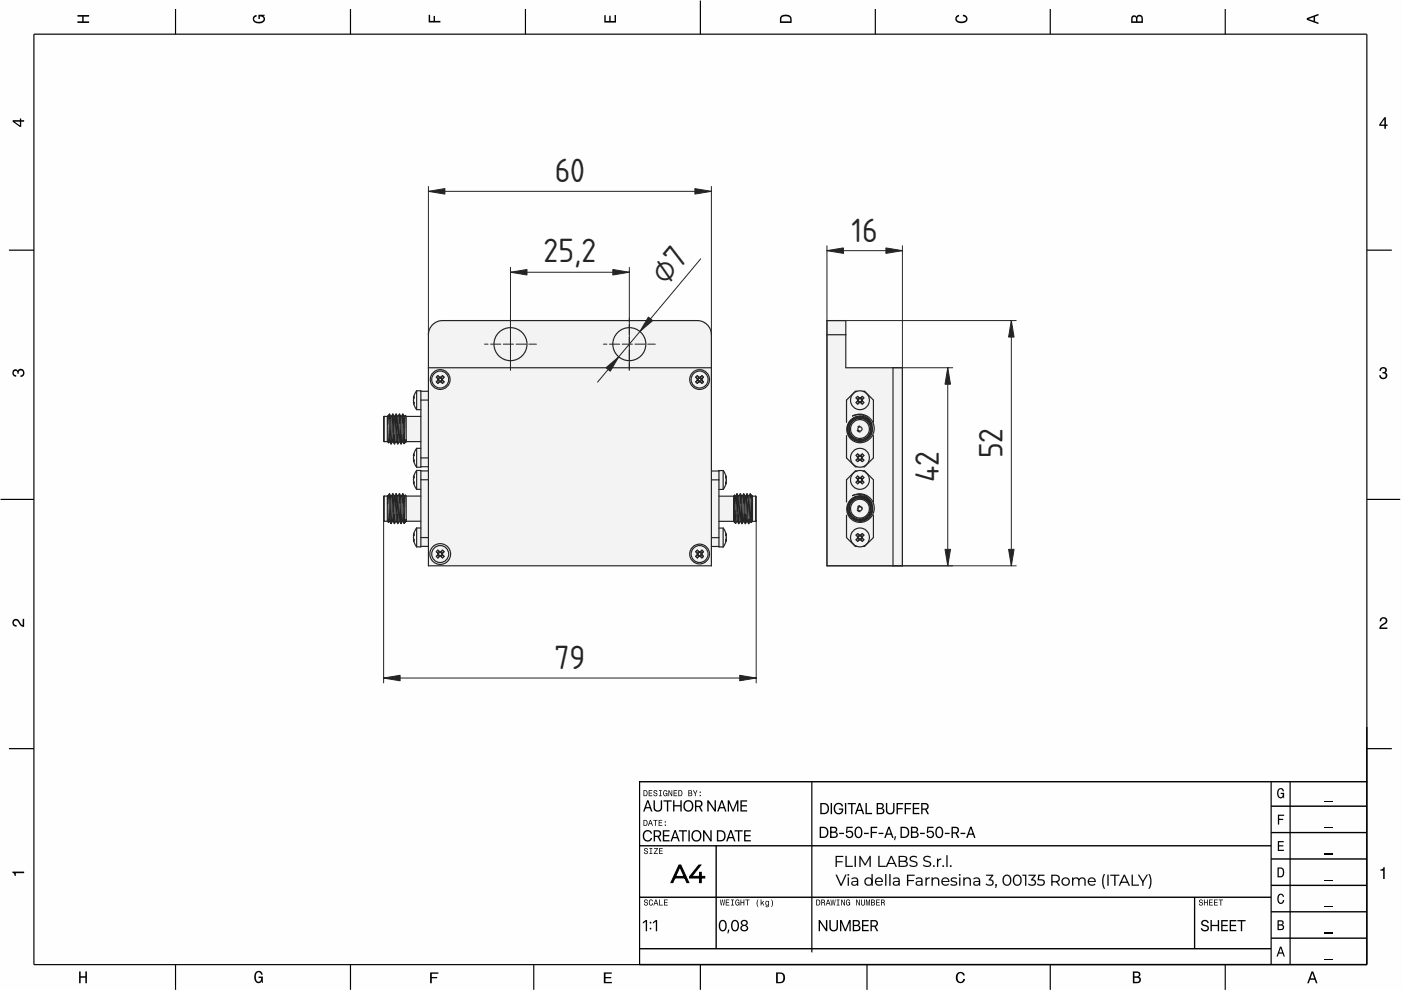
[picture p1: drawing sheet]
<svg xmlns="http://www.w3.org/2000/svg" width="297mm" height="210mm" viewBox="0 0 297 210" stroke-linecap="round" stroke-linejoin="round" font-family="sans-serif">
<defs><g id="words">
<g font-size="6.7" fill="#212529">
<text x="117.6" y="38.7">60</text>
<text x="180.5" y="51.3">16</text>
<text x="115.3" y="55.6">25,2</text>
<text x="141.2" y="60.6" transform="rotate(-50 141.2 60.6)">⌀7</text>
<text x="212.5" y="97.2" transform="rotate(-90 212.5 97.2)">52</text>
<text x="199.1" y="102.2" transform="rotate(-90 199.1 102.2)">42</text>
<text x="117.5" y="141.9">79</text>
</g>
</g></defs>
<path d="M0 0h297v210h-297z" fill-rule="evenodd" fill="#fefdff"/>
<g fill="#000">
<path d="M0 0h297v210h-297zM0 0v210h297v-210z"/>
<path d="M137.2 169.7h.2v.3l-.7 2.1h-.4zM137.2 169.7l-.8 2.4h.3l.7-2.1v-.3zM136.8 171.1h1.1v.3h-1.2zM136.8 171.1l-.1 .3h1.2v-.3zM137.3 169.7h.2l.8 2.4h-.3zM137.3 169.7l.7 2.4h.3l-.8-2.4zM138.6 169.7h.3v1.5a.62 .62 0 0 0 .6 .6 .62 .62 0 0 0 .6-.6v-1.5h.3v1.5a.91 .91 0 0 1-.9 .9 .91 .91 0 0 1-.9-.9zM138.6 169.7v1.5a.91 .91 0 0 0 .9 .9 .91 .91 0 0 0 .9-.9v-1.5h-.3v1.5a.62 .62 0 0 1-.6 .6 .62 .62 0 0 1-.7-.6v-1.5zM140.7 169.7h1.7v.3h-.7v2.1h-.3v-2.1h-.7zM140.7 169.7v.3h.7v2.1h.3v-2.1h.7v-.3zM142.7 169.7h.3v1h1.2v-1h.3v2.4h-.3v-1.1h-1.2v1.1h-.3zM142.7 169.7v2.4h.3v-1.1h1.3l-.1 1.1h.3v-2.4h-.3l.1 1h-1.3v-1zM145.2 169.9a1.2 1.2 0 0 1 1.8 .5 1.2 1.2 0 0 1-.7 1.6 1.23 1.23 0 0 1-1.4-.6 1.23 1.23 0 0 1 .3-1.5zM145.2 169.9a1.19 1.19 0 0 0-.2 1.6 1.19 1.19 0 0 0 1.6 .3 1.19 1.19 0 0 0 .3-1.6 1.19 1.19 0 0 0-1.7-.3zM145.4 170.2l-.2 .3a.85 .85 0 0 0 .7 1.3 .85 .85 0 0 0 .8-1.3 .73 .73 0 0 0-.6-.6 .73 .73 0 0 0-.7 .3zM145.4 170.2a.89 .89 0 0 1 1.2 .1 .89 .89 0 0 1-.1 1.3 .89 .89 0 0 1-1.2-.2 .89 .89 0 0 1 .1-1.2zM147.4 169.7a1.56 1.56 0 0 1 1.3 .2 .74 .74 0 0 1-.2 1.2l.5 1h-.3l-.5-1h-.6v1h-.2zM147.4 169.7v2.4h.2v-1h.6l.5 1h.3l-.5-1a.71 .71 0 0 0 .4-.8 .71 .71 0 0 0-.7-.6zM147.6 170v.9h.6a.45 .45 0 0 0 .4-.5 .45 .45 0 0 0-.4-.4zM147.6 170h.6a.46 .46 0 0 1 .4 .4 .46 .46 0 0 1-.4 .5h-.6zM150 169.7h.2l1.5 2.2-.3-.3h.1v-1.9h.3v2.4h-.3l-1.5-2.3 .4 .4h-.2v1.9h-.2zM150 169.7v2.4h.2v-1.9h.2l-.4-.4 1.5 2.3h.3v-2.4h-.3v1.9h-.1l.3 .3-1.5-2.2zM152.9 169.7h.2v.3l-.7 2.1h-.4zM152.9 169.7l-.8 2.4h.2l.8-2.1v-.3zM152.5 171.1h1.1v.3h-1.2zM152.5 171.1l-.1 .3h1.2l-.1-.3zM153 169.7h.2l.8 2.4h-.3zM153 169.7l.7 2.4h.3l-.8-2.4zM154.3 169.7h.3l.8 2 .8-2h.3v2.4h-.2v-1.9h-.2l.4-.4-1 2.3h-.2l-.9-2.3 .3 .4h-.1v1.9h-.3zM154.3 169.7v2.4h.3v-1.9h.1l-.3-.4 .9 2.3h.2l1-2.3-.3 .4h.1v1.9h.2v-2.4h-.3l-.8 2-.8-2zM157 169.7h1.4v.3h-1.1v.7h1.1v.3h-1.1v.8h1.1v.3h-1.4zM157 169.7v2.4h1.4v-.3h-1.1v-.8h1v-.3h-1v-.7h1.1v-.3z"/>
<path d="M137.2 169.7h.2v.3l-.7 2.1h-.3zM136.8 171.1h1.1v.3h-1.2zM137.3 169.7h.2l.8 2.4h-.3zM138.6 169.7h.2v1.5a.62 .62 0 0 0 .7 .6 .62 .62 0 0 0 .6-.6v-1.5h.3v1.5a.91 .91 0 0 1-.9 .9 .91 .91 0 0 1-.9-.9zM140.7 169.7h1.7v.3h-.7v2.1h-.3v-2.1h-.7zM142.7 169.7h.3v1h1.2v-1h.3v2.4h-.3v-1.1h-1.2v1.1h-.3zM145.2 169.9a1.2 1.2 0 0 1 1.8 .5 1.2 1.2 0 0 1-.7 1.6 1.22 1.22 0 0 1-1.4-.6 1.22 1.22 0 0 1 .3-1.5zM145.4 170.2l-.2 .3a.85 .85 0 0 0 .7 1.3 .85 .85 0 0 0 .8-1.3 .73 .73 0 0 0-.6-.6 .73 .73 0 0 0-.7 .3zM147.4 169.7a1.56 1.56 0 0 1 1.3 .2 .74 .74 0 0 1-.2 1.2l.5 1h-.3l-.5-1h-.6v1h-.2zM147.6 170v.9h.6a.45 .45 0 0 0 .4-.5 .45 .45 0 0 0-.4-.4zM150 169.7h.2l1.5 2.2-.3-.3h.1v-1.9h.3v2.4h-.3l-1.5-2.3 .4 .4h-.2v1.9h-.2zM152.9 169.7h.2v.3l-.8 2.1h-.3zM152.5 171.1h1l.1 .3h-1.2zM153 169.7h.2l.8 2.4h-.3zM154.3 169.7h.3l.8 2 .8-2h.3v2.4h-.2v-1.9h-.1l.3-.4-1 2.3h-.2l-.9-2.3 .3 .4h-.1v1.9h-.3zM157 169.7h1.4v.3h-1.1v.7h1v.3h-1v.8h1.1v.3h-1.4z"/>
<path d="M136.6 176.3a.97 .97 0 0 1 1.7 .5h-.3a.77 .77 0 0 0-1.1-.5 .77 .77 0 0 0-.3 1.1 .71 .71 0 0 0 .6 .7 .71 .71 0 0 0 .8-.4h.3a1.04 1.04 0 0 1-1.4 .7 1.04 1.04 0 0 1-.6-1.4zM138.6 176a1.56 1.56 0 0 1 1.4 .2 .74 .74 0 0 1-.3 1.2l.5 1h-.3l-.5-.9h-.5v.9h-.3zM138.9 176.3v.9h.5a.45 .45 0 0 0 .5-.5 .45 .45 0 0 0-.5-.4zM140.5 176h1.5v.3h-1.2v.8h1.1v.2h-1.1v.8h1.2v.3h-1.5zM143 176h.2v.4l-.8 2h-.3zM142.6 177.5h1l.1 .2h-1.2zM143.1 176h.2l.8 2.4h-.3zM143.9 176h1.8v.3h-.8v2.1h-.2v-2.1h-.8zM146 176h.2v2.4h-.2zM146.9 176.3a1.2 1.2 0 0 1 1.8 .4 1.2 1.2 0 0 1-.7 1.7 1.22 1.22 0 0 1-1.3-.7 1.22 1.22 0 0 1 .2-1.4zM147.1 176.5l-.2 .4a.85 .85 0 0 0 .8 1.3 .85 .85 0 0 0 .7-1.3 .73 .73 0 0 0-.6-.6 .73 .73 0 0 0-.7 .2zM149.1 176h.2l1.5 2.3-.3-.4h.1v-1.9h.3v2.4h-.3l-1.5-2.2 .4 .3h-.2v1.9h-.2zM152 176h.8a1.19 1.19 0 0 1 1 1.2 1.19 1.19 0 0 1-1 1.2h-.8zM152.3 176.3v1.8a.91 .91 0 0 0 1.3-.9 .81 .81 0 0 0-.9-.9zM154.8 176h.2v.4l-.7 2h-.3zM154.4 177.5h1.1v.2h-1.2zM154.9 176h.2l.8 2.4h-.3zM155.7 176h1.8v.3h-.8v2.1h-.2v-2.1h-.8zM157.8 176h1.4v.3h-1.1v.8h1v.2h-1v.8h1.1v.3h-1.4z"/>
<path d="M136.6 176.3a.98 .98 0 0 1 1.7 .4l-.3 .1a.77 .77 0 0 0-1.1-.5 .77 .77 0 0 0-.3 1.1 .71 .71 0 0 0 .6 .8 .71 .71 0 0 0 .8-.5h.3a.92 .92 0 0 1-1.2 .7 1.34 1.34 0 0 1-.5-2.1zM136.6 176.3a1.19 1.19 0 0 0-.2 1.5 1.19 1.19 0 0 0 1.5 .4l.4-.5h-.3a.71 .71 0 0 1-.9 .5 .71 .71 0 0 1-.5-.8 .77 .77 0 0 1 .3-1.1 .77 .77 0 0 1 1.1 .5h.3a.97 .97 0 0 0-1.7-.5zM138.6 176a1.56 1.56 0 0 1 1.4 .2 .74 .74 0 0 1-.3 1.2l.6 1h-.4l-.5-.9h-.5v.9h-.3zM138.6 176v2.4h.3v-.9h.5l.5 .9h.3l-.5-1a.71 .71 0 0 0 .5-.8 .71 .71 0 0 0-.8-.6zM138.9 176.3v.9h.5a.45 .45 0 0 0 .5-.5 .45 .45 0 0 0-.5-.4zM138.9 176.3h.5a.46 .46 0 0 1 .5 .4 .46 .46 0 0 1-.5 .5h-.5zM140.5 176h1.5v.3h-1.2v.8h1.1v.2h-1.1v.8h1.2v.3h-1.5zM140.5 176v2.4h1.5v-.3h-1.2v-.8h1.1v-.2h-1.1v-.8h1.2v-.3zM143 176h.2v.4l-.8 2h-.3zM143 176l-.9 2.4h.3l.8-2v-.4zM142.6 177.5h1l.1 .2h-1.2zM142.6 177.5l-.1 .2h1.2l-.1-.2zM143.1 176h.2l.8 2.4h-.3zM143.1 176l.7 2.4h.3l-.8-2.4zM143.9 176h1.8v.3h-.8v2.1h-.2v-2.1h-.8zM143.9 176v.3h.8v2.1h.2v-2.1h.8v-.3zM146 176h.2v2.4h-.2zM146 176v2.4h.2v-2.4zM146.9 176.3a1.2 1.2 0 0 1 1.8 .4 1.2 1.2 0 0 1-.7 1.7 1.23 1.23 0 0 1-1.3-.7 1.23 1.23 0 0 1 .2-1.4zM146.9 176.3a1.19 1.19 0 0 0-.2 1.6 1.19 1.19 0 0 0 1.7 .3 1.19 1.19 0 0 0 .2-1.7 1.19 1.19 0 0 0-1.7-.2zM147.1 176.5l-.2 .4a.85 .85 0 0 0 .8 1.3 .85 .85 0 0 0 .7-1.3 .73 .73 0 0 0-.6-.6 .73 .73 0 0 0-.7 .2zM147.1 176.5a.89 .89 0 0 1 1.2 .2 .89 .89 0 0 1-.1 1.2 .89 .89 0 0 1-1.2-.2 .89 .89 0 0 1 .1-1.2zM149.1 176h.2l1.5 2.3-.3-.4h.1v-1.9h.3v2.4h-.3l-1.5-2.2 .4 .3h-.2v1.9h-.2zM149.1 176v2.4h.2v-1.9h.2l-.4-.3 1.5 2.2h.3v-2.4h-.3v1.9h-.1l.3 .4-1.5-2.3zM152 176h.8a1.19 1.19 0 0 1 1 1.2 1.19 1.19 0 0 1-1 1.2h-.8zM152 176v2.4h.8a1.19 1.19 0 0 0 1-1.2 1.19 1.19 0 0 0-1-1.2zM152.3 176.3v1.8a.91 .91 0 0 0 1.3-.9 .81 .81 0 0 0-.9-.9zM152.3 176.3a.92 .92 0 0 1 1.3 .9 .81 .81 0 0 1-.9 .9h-.4zM154.8 176h.2v.4l-.7 2h-.3zM154.8 176l-.8 2.4h.3l.7-2v-.4zM154.4 177.5h1.1l.1 .2h-1.3zM154.4 177.5l-.1 .2h1.2v-.2zM154.9 176h.2l.8 2.4h-.3zM154.9 176l.7 2.4h.3l-.8-2.4zM155.7 176h1.8v.3h-.8v2.1h-.2v-2.1h-.8zM155.7 176v.3h.8v2.1h.2v-2.1h.8v-.3zM157.8 176h1.4v.3h-1.1v.8h1v.2h-1v.8h1.1v.3h-1.4zM157.8 176v2.4h1.4v-.3h-1.1v-.8h1v-.2h-1v-.8h1.1v-.3z"/>
<path d="M173.8 175.3h.8a1.19 1.19 0 0 1 1 1.2 1.19 1.19 0 0 1-1 1.2h-.8zM173.8 175.3v2.4h.8a1.19 1.19 0 0 0 1-1.2 1.19 1.19 0 0 0-1-1.2zM174.1 175.6v1.8a.91 .91 0 0 0 1.2-.9 .81 .81 0 0 0-.8-.9zM174.1 175.6a.92 .92 0 0 1 1.2 .9 .81 .81 0 0 1-.8 .9h-.4zM176.1 175.3h.8a.57 .57 0 0 1 .6 .4 .57 .57 0 0 1-.4 .7 .61 .61 0 0 1 .5 .4 .61 .61 0 0 1-.2 .7l-.3 .1-1 .1v-.3h.7a.43 .43 0 0 0 .5-.4 .43 .43 0 0 0-.5-.4h-.7v-.3h.8a.37 .37 0 0 0 .3-.4 .37 .37 0 0 0-.4-.3h-.7zM176.1 175.3v.3h.7a.37 .37 0 0 1 .4 .3 .37 .37 0 0 1-.3 .4h-.8v.3h.7a.43 .43 0 0 1 .5 .4 .43 .43 0 0 1-.5 .4h-.7v.3h.8a.64 .64 0 0 0 .7-.5 .64 .64 0 0 0-.5-.8 .57 .57 0 0 0 .4-.7 .57 .57 0 0 0-.6-.4zM176 175.3h.3v2.4h-.3zM176 175.3v2.4h.3v-2.4zM177.9 176.6h1v.2h-1zM177.9 176.6v.2h1v-.2zM179.5 175.3h1.3v.3h-1.1l-.1 .8a.8 .8 0 0 1 1.2 .3 .8 .8 0 0 1-.5 1.1 .8 .8 0 0 1-1-.8h.3a.53 .53 0 0 0 .7 .3 .53 .53 0 0 0 .2-.7 .53 .53 0 0 0-.8-.1l-.3 .1zM179.5 175.3l-.1 1.3h.2a.53 .53 0 0 1 .8-.2 .53 .53 0 0 1 0 .9 .53 .53 0 0 1-.8-.3h-.3a.8 .8 0 0 0 1 .7 .8 .8 0 0 0 .6-1 .8 .8 0 0 0-1.1-.5l-.2 .2 .1-.8h1.1v-.3zM181.4 175.5a.88 .88 0 0 1 1.1-.1 .88 .88 0 0 1 .3 1.1 .86 .86 0 0 1-.3 1.1 .86 .86 0 0 1-1.2-.3l-.1-1.1zM181.4 175.5l-.2 .7a1.02 1.02 0 0 0 1.1 1.4 1.47 1.47 0 0 0-.1-2.3h-.5zM181.7 175.6l-.2 .9a.61 .61 0 0 0 .1 .7 .61 .61 0 0 0 .8 0l.2-.5a.84 .84 0 0 0-.8-1.2zM181.7 175.6a.71 .71 0 0 1 .8 .3 .71 .71 0 0 1 .1 .8 .58 .58 0 0 1-.6 .7 .58 .58 0 0 1-.5-.7v-.7zM183.2 176.6h1v.2h-1zM183.2 176.6v.2h1v-.2zM184.6 175.3h1.4v.3h-1.1v.8h1v.2h-1v1.1h-.3zM184.6 175.3v2.4h.3v-1.1h1v-.2h-1v-.8h1.1v-.3zM186.3 176.6h1v.2h-1zM186.3 176.6v.2h1v-.2zM188.3 175.3h.2v.4l-.7 2h-.3zM188.3 175.3l-.8 2.4h.3l.7-2v-.4zM188 176.7h1l.1 .3h-1.2zM188 176.7l-.1 .3h1.2l-.1-.3zM188.5 175.3h.1l.9 2.4h-.3zM188.5 175.3l.7 2.4h.3l-.9-2.4zM189.7 177.3h.3l-.2 .8h-.2zM189.7 177.3l-.1 .8h.2l.2-.8zM190.9 175.3h.8a1.19 1.19 0 0 1 1.1 1.2 1.19 1.19 0 0 1-1.1 1.2h-.8zM190.9 175.3v2.4h.8a1.19 1.19 0 0 0 1.1-1.2 1.19 1.19 0 0 0-1.1-1.2zM191.2 175.6v1.8a.91 .91 0 0 0 1.3-.9 .81 .81 0 0 0-.8-.9zM191.2 175.6a.92 .92 0 0 1 1.3 .9 .81 .81 0 0 1-.8 .9h-.5zM193.3 175.3h.7a.57 .57 0 0 1 .6 .4 .57 .57 0 0 1-.4 .7 .61 .61 0 0 1 .6 .4 .61 .61 0 0 1-.2 .7l-.4 .1-.9 .1v-.3h.7a.43 .43 0 0 0 .5-.4 .43 .43 0 0 0-.6-.4h-.6v-.3h.8a.37 .37 0 0 0 .3-.4 .37 .37 0 0 0-.5-.3h-.6zM193.3 175.3v.3h.6a.37 .37 0 0 1 .5 .3 .37 .37 0 0 1-.3 .4h-.8v.3h.6a.43 .43 0 0 1 .6 .4 .43 .43 0 0 1-.5 .4h-.7v.3h.7a.64 .64 0 0 0 .8-.5 .64 .64 0 0 0-.6-.8 .57 .57 0 0 0 .4-.7 .57 .57 0 0 0-.6-.4zM193.1 175.3h.3v2.4h-.3zM193.1 175.3v2.4h.3v-2.4zM195.1 176.6h1v.2h-1zM195.1 176.6v.2h1v-.2zM196.6 175.3h1.3v.3h-1.1v.8a.8 .8 0 0 1 1.2 .3 .8 .8 0 0 1-.6 1.1 .8 .8 0 0 1-1-.8h.3a.53 .53 0 0 0 .8 .3 .53 .53 0 0 0 .2-.7 .53 .53 0 0 0-.8-.1l-.4 .1zM196.6 175.3l-.1 1.3h.2a.53 .53 0 0 1 .9-.2 .53 .53 0 0 1-.1 .9 .53 .53 0 0 1-.8-.3h-.2a.8 .8 0 0 0 .9 .7 .8 .8 0 0 0 .6-1 .8 .8 0 0 0-1.1-.5l-.1 .2v-.8h1.1v-.3zM198.6 175.5a.88 .88 0 0 1 1.1-.1 .88 .88 0 0 1 .3 1.1 .86 .86 0 0 1-.4 1.1 .86 .86 0 0 1-1.1-.3l-.2-1.1zM198.6 175.5l-.3 .7a.97 .97 0 0 0 .2 1.2 .97 .97 0 0 0 1.1 .2 1.52 1.52 0 0 0-.3-2.3h-.5zM198.8 175.6l-.2 .9a.61 .61 0 0 0 .2 .7 .61 .61 0 0 0 .7 0l.2-.5a.84 .84 0 0 0-.7-1.2zM198.8 175.6a.71 .71 0 0 1 .8 .3 .71 .71 0 0 1 .1 .8 .58 .58 0 0 1-.6 .7 .58 .58 0 0 1-.5-.7l.1-.7zM200.3 176.6h1v.2h-1zM200.3 176.6v.2h1v-.2zM201.7 175.3a1.56 1.56 0 0 1 1.4 .2 .74 .74 0 0 1-.2 1.2l.5 1h-.3l-.5-1h-.6v1h-.3zM201.7 175.3v2.4h.3v-1h.6l.5 1h.3l-.5-1a.71 .71 0 0 0 .4-.8 .71 .71 0 0 0-.7-.6zM202 175.6v.9h.6a.45 .45 0 0 0 .4-.5 .45 .45 0 0 0-.4-.4zM202 175.6h.6a.46 .46 0 0 1 .4 .4 .46 .46 0 0 1-.4 .5h-.6zM203.7 176.6h1v.2h-1zM203.7 176.6v.2h1v-.2zM205.7 175.3h.2v.4l-.8 2h-.3zM205.7 175.3l-.9 2.4h.3l.8-2v-.4zM205.3 176.7h1l.1 .3h-1.2zM205.3 176.7l-.1 .3h1.2l-.1-.3zM205.8 175.3h.2l.8 2.4h-.3zM205.8 175.3l.7 2.4h.3l-.8-2.4z"/>
<path d="M173.8 175.3h.8a1.19 1.19 0 0 1 1 1.2 1.19 1.19 0 0 1-1 1.2h-.8zM174.1 175.6v1.8a.91 .91 0 0 0 1.2-.9 .81 .81 0 0 0-.8-.9zM176.1 175.3h.8a.57 .57 0 0 1 .6 .4 .57 .57 0 0 1-.4 .7 .64 .64 0 0 1 .5 .8 .64 .64 0 0 1-.7 .5h-.8v-.3h.7a.43 .43 0 0 0 .5-.4 .43 .43 0 0 0-.5-.4h-.7v-.3h.8a.37 .37 0 0 0 .3-.4 .37 .37 0 0 0-.4-.3h-.7zM176 175.3h.3v2.4h-.3zM177.9 176.6h1v.2h-1zM179.5 175.3h1.3v.3h-1.1l-.1 .8a.8 .8 0 0 1 1.2 .2 .8 .8 0 0 1-.5 1.2 .8 .8 0 0 1-1-.8h.3a.53 .53 0 0 0 .8 .3 .53 .53 0 0 0 0-.9 .53 .53 0 0 0-.8 .2h-.2zM181.4 175.5a.88 .88 0 0 1 1.1-.1 .88 .88 0 0 1 .3 1.1 .86 .86 0 0 1-.3 1.1 .86 .86 0 0 1-1.2-.3l-.1-1.1zM181.7 175.6l-.2 .9a.61 .61 0 0 0 .1 .7 .61 .61 0 0 0 .8 0l.2-.5a.84 .84 0 0 0-.8-1.2zM183.2 176.6h1v.2h-1zM184.6 175.3h1.4v.3h-1.1v.8h1v.2h-1v1.1h-.3zM186.3 176.6h1v.2h-1zM188.3 175.3h.2v.4l-.7 2h-.3zM188 176.7h1l.1 .3h-1.2zM188.5 175.3h.1l.9 2.4h-.3zM189.7 177.3h.3l-.2 .8h-.2zM190.9 175.3h.8a1.19 1.19 0 0 1 1.1 1.2 1.19 1.19 0 0 1-1.1 1.2h-.8zM191.2 175.6v1.8a.91 .91 0 0 0 1.3-.9 .81 .81 0 0 0-.8-.9zM193.3 175.3h.7a.57 .57 0 0 1 .6 .4 .57 .57 0 0 1-.4 .7 .64 .64 0 0 1 .6 .8 .64 .64 0 0 1-.8 .5h-.7v-.3h.7a.43 .43 0 0 0 .5-.4 .43 .43 0 0 0-.6-.4h-.6v-.3h.8a.37 .37 0 0 0 .3-.4 .37 .37 0 0 0-.5-.3h-.6zM193.1 175.3h.3v2.4h-.3zM195.1 176.6h1v.2h-1zM196.6 175.3h1.3v.3h-1.1v.8a.8 .8 0 0 1 1.2 .2 .8 .8 0 0 1-.6 1.2 .8 .8 0 0 1-1-.8h.3a.53 .53 0 0 0 .8 .3 .53 .53 0 0 0 .1-.9 .53 .53 0 0 0-.9 .2h-.2zM198.6 175.5a.88 .88 0 0 1 1.1-.1 .88 .88 0 0 1 .3 1.1 .86 .86 0 0 1-.4 1.1 .86 .86 0 0 1-1.1-.3l-.2-1.1zM198.8 175.6l-.2 .9a.61 .61 0 0 0 .2 .7 .61 .61 0 0 0 .8 0l.1-.5a.84 .84 0 0 0-.7-1.2zM200.3 176.6h1v.2h-1zM201.7 175.3a1.56 1.56 0 0 1 1.4 .2 .74 .74 0 0 1-.2 1.2l.5 1h-.3l-.5-1h-.6v1h-.3zM202 175.6v.9h.6a.45 .45 0 0 0 .4-.5 .45 .45 0 0 0-.4-.4zM203.7 176.6h1v.2h-1zM205.7 175.3h.2v.4l-.8 2h-.3zM205.3 176.7h1l.1 .3h-1.2zM205.8 175.3h.2l.8 2.4h-.3z"/>
<path d="M173.9 170.3h.8a1.19 1.19 0 0 1 1.1 1.1 1.19 1.19 0 0 1-1.1 1.2h-.8zM173.9 170.3v2.3h.8a1.19 1.19 0 0 0 1.1-1.2 1.19 1.19 0 0 0-1.1-1.1zM174.2 170.5v1.9a.91 .91 0 0 0 1.3-1 .81 .81 0 0 0-.8-.9zM174.2 170.5a.92 .92 0 0 1 1.3 .9 .81 .81 0 0 1-.8 1h-.5zM176.1 170.3h.3v2.3h-.3zM176.1 170.3v2.3h.3v-2.3zM177.1 170.5a.99 .99 0 0 1 1.7 .5h-.3a.8 .8 0 0 0-1.2-.3 .8 .8 0 0 0-.2 1.1 .7 .7 0 0 0 .8 .6 .7 .7 0 0 0 .6-.7h-.7v-.3h1a1.05 1.05 0 0 1-1.2 1.3 1.05 1.05 0 0 1-.8-1.5zM177.1 170.5a1.19 1.19 0 0 0-.2 1.6 1.19 1.19 0 0 0 1.6 .3l.3-1h-1v.3h.7a.72 .72 0 0 1-.7 .7 .72 .72 0 0 1-.7-.8 .78 .78 0 0 1 .3-1 .78 .78 0 0 1 1.1 .4h.3a.99 .99 0 0 0-1.7-.5zM179.1 170.3h.3v2.3h-.3zM179.1 170.3v2.3h.3v-2.3zM179.7 170.3h1.8v.2h-.8v2.1h-.3v-2.1h-.7zM179.7 170.3v.2h.8l-.1 2.1h.3v-2.1h.8v-.2zM182.1 170.3h.2v.3l-.7 2h-.3zM182.1 170.3l-.8 2.3h.3l.7-2v-.3zM181.7 171.7h1.1l.1 .2h-1.3zM181.7 171.7l-.1 .2h1.3l-.1-.2zM182.3 170.3h.1l.8 2.3h-.3zM182.3 170.3l.6 2.3h.3l-.8-2.3zM183.5 170.3h.3v2.1h1.1v.2h-1.4zM183.5 170.3v2.3h1.4v-.2h-1.1v-2.1zM186 170.3h.7a.57 .57 0 0 1 .7 .4 .57 .57 0 0 1-.4 .7 .61 .61 0 0 1 .5 .4 .61 .61 0 0 1-.2 .7l-.3 .1h-1v-.2h.7a.43 .43 0 0 0 .5-.5 .43 .43 0 0 0-.5-.4h-.7v-.2h.8a.37 .37 0 0 0 .3-.5 .37 .37 0 0 0-.4-.3h-.7zM186 170.3v.2h.7a.37 .37 0 0 1 .4 .3 .37 .37 0 0 1-.3 .5h-.8v.2h.7a.43 .43 0 0 1 .5 .4 .43 .43 0 0 1-.5 .5h-.7v.2h.7a.64 .64 0 0 0 .8-.5 .64 .64 0 0 0-.5-.7 .57 .57 0 0 0 .4-.7 .57 .57 0 0 0-.7-.4zM185.9 170.3h.3v2.3h-.3zM185.9 170.3v2.3h.3v-2.3zM187.8 170.3h.3v1.5a.62 .62 0 0 0 .6 .6 .62 .62 0 0 0 .7-.6v-1.5h.2v1.5a.91 .91 0 0 1-.9 .9 .91 .91 0 0 1-.9-.9zM187.8 170.3v1.5a.91 .91 0 0 0 .9 .9 .91 .91 0 0 0 .9-.9v-1.5h-.2v1.5a.62 .62 0 0 1-.7 .6 .62 .62 0 0 1-.6-.6v-1.5zM190.1 170.3h1.4v.2h-1.1v.8h1v.3h-1v1h-.3zM190.1 170.3v2.3h.3v-1h1v-.3h-1v-.8h1.1v-.2zM191.8 170.3h1.4v.2h-1.1v.8h1v.3h-1v1h-.3zM191.8 170.3v2.3h.3v-1h1v-.3h-1v-.8h1.1v-.2zM193.5 170.3h1.4v.2h-1.1v.8h1.1v.2h-1.1v.9h1.1v.2h-1.4zM193.5 170.3v2.3h1.4v-.2h-1.1v-.9h1.1v-.2h-1.1v-.8h1.1v-.2zM195.3 170.3a1.56 1.56 0 0 1 1.4 .2 .74 .74 0 0 1-.3 1.1l.6 1h-.4l-.5-.9h-.5v.9h-.3zM195.3 170.3v2.3h.3v-.9h.5l.5 .9h.4l-.6-1a.71 .71 0 0 0 .5-.8 .71 .71 0 0 0-.7-.5zM195.6 170.5v.9h.5a.45 .45 0 0 0 .5-.4 .45 .45 0 0 0-.5-.5zM195.6 170.5h.5a.46 .46 0 0 1 .5 .5 .46 .46 0 0 1-.5 .4h-.5z"/>
<path d="M173.9 170.3h.8a1.19 1.19 0 0 1 1.1 1.1 1.19 1.19 0 0 1-1.1 1.2h-.8zM174.2 170.5v1.9a.91 .91 0 0 0 1.3-1 .81 .81 0 0 0-.8-.9zM176.1 170.3h.3v2.3h-.3zM177.1 170.5a.99 .99 0 0 1 1.7 .5h-.3a.77 .77 0 0 0-1.1-.4 .77 .77 0 0 0-.3 1 .71 .71 0 0 0 .7 .8 .71 .71 0 0 0 .7-.7h-.7v-.3h1a1.05 1.05 0 0 1-1.2 1.2 1.05 1.05 0 0 1-.8-1.4zM179.1 170.3h.3v2.3h-.3zM179.7 170.3h1.8v.2h-.8v2.1h-.3v-2.1h-.7zM182.1 170.3h.2v.3l-.7 2h-.3zM181.7 171.7h1.1l.1 .2h-1.3zM182.3 170.3h.1l.8 2.3h-.3zM183.5 170.3h.3v2.1h1.1v.2h-1.4zM186 170.3h.7a.57 .57 0 0 1 .7 .4 .57 .57 0 0 1-.4 .7 .64 .64 0 0 1 .5 .7 .64 .64 0 0 1-.8 .5h-.7v-.2h.7a.43 .43 0 0 0 .5-.5 .43 .43 0 0 0-.5-.4h-.7v-.2h.8a.37 .37 0 0 0 .3-.5 .37 .37 0 0 0-.4-.3h-.7zM185.9 170.3h.3v2.3h-.3zM187.8 170.3h.3v1.5a.62 .62 0 0 0 .6 .6 .62 .62 0 0 0 .7-.6v-1.5h.2v1.5a.91 .91 0 0 1-.9 .9 .91 .91 0 0 1-.9-.9zM190.1 170.3h1.4v.2h-1.1v.8h1v.3h-1v1h-.3zM191.8 170.3h1.4v.2h-1.1v.8h1v.3h-1v1h-.3zM193.5 170.3h1.4v.2h-1.1v.8h1.1v.2h-1.1v.9h1.1v.2h-1.4zM195.3 170.3a1.56 1.56 0 0 1 1.4 .2 .74 .74 0 0 1-.3 1.1l.6 1h-.4l-.5-.9h-.5v.9h-.3zM195.6 170.5v.9h.5a.45 .45 0 0 0 .5-.4 .45 .45 0 0 0-.5-.5z"/>
<path d="M136.3 195.5l.6-.4h.3v2.3h-.3v-2l-.6 .4zM136.3 195.5v.3l.6-.4v2h.3v-2.3h-.3zM137.7 196.9a.2 .2 0 0 1 .4 0 .2 .2 0 0 1-.4 0zM137.7 196.9a.2 .2 0 0 0 .4 0 .2 .2 0 0 0-.4 0zM137.7 195.6a.2 .2 0 0 1 .4 0 .2 .2 0 0 1-.4 0zM137.7 195.6a.2 .2 0 0 0 .4 0 .2 .2 0 0 0-.4 0zM138.4 195.5l.6-.4h.3v2.3h-.3v-2l-.6 .4zM138.4 195.5v.3l.6-.4v2h.3v-2.3h-.3z"/>
<path d="M136.3 195.5l.6-.4h.3v2.3h-.3v-2l-.6 .4zM137.7 196.9a.2 .2 0 0 1 .4 0 .2 .2 0 0 1-.4 0zM137.7 195.6a.2 .2 0 0 1 .4 0 .2 .2 0 0 1-.4 0zM138.4 195.5l.6-.4h.3v2.3h-.3v-2l-.6 .4z"/>
<path d="M152.7 195.3a.88 .88 0 0 1 1.1-.1 .88 .88 0 0 1 .3 1.1 .86 .86 0 0 1-.4 1 .86 .86 0 0 1-1.1-.2l-.2-1.1zM152.9 195.4l-.2 .9a.61 .61 0 0 0 .2 .7 .61 .61 0 0 0 .7 0l.2-.6a.84 .84 0 0 0-.7-1.1zM154.4 197.1h.3l-.3 .8h-.2zM155.3 195.3a.88 .88 0 0 1 1.1-.1 .88 .88 0 0 1 .3 1.1 .86 .86 0 0 1-.4 1 .86 .86 0 0 1-1.1-.2l-.2-1.1zM155.5 195.4l-.2 .9a.61 .61 0 0 0 .2 .7 .61 .61 0 0 0 .7 0l.2-.6a.84 .84 0 0 0-.7-1.1zM157.3 195.2a.69 .69 0 0 1 .9-.1 .69 .69 0 0 1 .1 1l-.2 .1a.69 .69 0 0 1 .5 .9 .69 .69 0 0 1-1 .4 .65 .65 0 0 1-.6-.6 .65 .65 0 0 1 .5-.7 .56 .56 0 0 1-.4-.4 .56 .56 0 0 1 .2-.6zM157.4 196.5a.47 .47 0 0 0 .1 .6 .47 .47 0 0 0 .6-.1 .47 .47 0 0 0 0-.6zM157.4 195.6a.45 .45 0 0 0 .9 0 .45 .45 0 0 0-.9 0z"/>
<path d="M152.7 195.3a.88 .88 0 0 1 1.1-.1 .88 .88 0 0 1 .3 1.1 .86 .86 0 0 1-.4 1.1 .86 .86 0 0 1-1.1-.3l-.2-1.1zM152.7 195.3l-.3 .7a.97 .97 0 0 0 .2 1.1 .97 .97 0 0 0 1.1 .2 1.52 1.52 0 0 0-.3-2.2h-.5zM152.9 195.4l-.2 .9a.61 .61 0 0 0 .2 .7 .61 .61 0 0 0 .7 0l.2-.6a.84 .84 0 0 0-.7-1.1zM152.9 195.4a.71 .71 0 0 1 .8 .2 .71 .71 0 0 1 .1 .8 .58 .58 0 0 1-.6 .8 .58 .58 0 0 1-.5-.8v-.7zM154.4 197.1h.3l-.3 .8h-.2zM154.4 197.1l-.2 .8h.2l.3-.8zM155.3 195.3a.88 .88 0 0 1 1.1-.1 .88 .88 0 0 1 .3 1.1 .86 .86 0 0 1-.4 1.1 .86 .86 0 0 1-1.1-.3l-.2-1.1zM155.3 195.3l-.3 .7a.97 .97 0 0 0 .2 1.1 .97 .97 0 0 0 1.1 .2 1.52 1.52 0 0 0-.3-2.2h-.5zM155.5 195.4l-.2 .9a.61 .61 0 0 0 .2 .7 .61 .61 0 0 0 .7 0l.2-.6a.84 .84 0 0 0-.7-1.1zM155.5 195.4a.71 .71 0 0 1 .8 .2 .71 .71 0 0 1 .1 .8 .58 .58 0 0 1-.6 .8 .58 .58 0 0 1-.5-.8l.1-.7zM157.3 195.2a.69 .69 0 0 1 .9-.1 .69 .69 0 0 1 .1 1l-.2 .1a.71 .71 0 0 1 .4 1 .71 .71 0 0 1-1 .2 .64 .64 0 0 1-.5-.6 .64 .64 0 0 1 .5-.6 .55 .55 0 0 1-.4-.4 .55 .55 0 0 1 .2-.6zM157.3 195.2a.56 .56 0 0 0 .2 1 .69 .69 0 0 0-.5 .9 .69 .69 0 0 0 1 .4 .65 .65 0 0 0 .6-.6 .65 .65 0 0 0-.5-.7 .63 .63 0 0 0 .4-.9 .63 .63 0 0 0-.9-.2zM157.4 196.5a.47 .47 0 0 0 .1 .6 .47 .47 0 0 0 .6-.1 .47 .47 0 0 0 0-.6zM157.4 196.5a.53 .53 0 0 1 .8 0 .53 .53 0 0 1-.1 .7 .53 .53 0 0 1-.8-.2zM157.4 195.6a.44 .44 0 0 0 .8 0 .44 .44 0 0 0-.8 0zM157.3 195.6a.45 .45 0 0 1 .9 0 .45 .45 0 0 1-.9 0z"/>
<path d="M173.6 195.1h.3l1.5 2.2-.4-.4h.1v-1.8h.3v2.3h-.3l-1.5-2.2 .4 .4h-.1v1.8h-.3zM173.6 195.1v2.3h.3v-1.8h.1l-.4-.4 1.5 2.2h.3v-2.3h-.3v1.8h-.1l.4 .4-1.5-2.2zM175.8 195.1h.3v1.5a.62 .62 0 0 0 .7 .6 .62 .62 0 0 0 .6-.6v-1.5h.3v1.5a.91 .91 0 0 1-.9 .9 .91 .91 0 0 1-1-.9zM175.8 195.1v1.5a.91 .91 0 0 0 1 .9 .91 .91 0 0 0 .9-.9v-1.5h-.3v1.5a.62 .62 0 0 1-.6 .6 .62 .62 0 0 1-.7-.6v-1.5zM178.1 195.1h.3l.8 2 .8-2h.4v2.3h-.3v-1.8h-.1l.3-.5-.9 2.3h-.3l-.9-2.3 .3 .5h-.1v1.8h-.3zM178.1 195.1v2.3h.3v-1.8h.1l-.3-.5 .9 2.3h.3l.9-2.3-.3 .5h.1v1.8h.3v-2.3h-.4l-.8 2-.8-2zM180.9 195.1h.8a.57 .57 0 0 1 .6 .4 .57 .57 0 0 1-.4 .7 .61 .61 0 0 1 .5 .4 .61 .61 0 0 1-.2 .7l-.3 .1h-1v-.2h.7a.43 .43 0 0 0 .5-.5 .43 .43 0 0 0-.5-.4h-.7v-.2h.8a.37 .37 0 0 0 .3-.5 .37 .37 0 0 0-.4-.3h-.7zM180.9 195.1v.2h.7a.37 .37 0 0 1 .4 .3 .37 .37 0 0 1-.3 .5h-.8v.2h.7a.43 .43 0 0 1 .6 .4 .43 .43 0 0 1-.6 .5h-.7v.2h.8a.64 .64 0 0 0 .7-.5 .64 .64 0 0 0-.5-.7 .57 .57 0 0 0 .4-.7 .57 .57 0 0 0-.6-.4zM180.8 195.1h.3v2.3h-.3zM180.8 195.1v2.3h.3v-2.3zM182.8 195.1h1.4v.2h-1.2v.8h1.1v.3h-1.1v.8h1.2v.2h-1.4zM182.8 195.1v2.3h1.4v-.2h-1.2v-.8h1.1v-.3h-1.1v-.8h1.2v-.2zM184.6 195.1a1.56 1.56 0 0 1 1.3 .2 .74 .74 0 0 1-.2 1.2l.5 .9h-.3l-.5-.9h-.6v.9h-.2zM184.6 195.1v2.3h.2v-.9h.6l.5 .9h.3l-.5-.9a.71 .71 0 0 0 .4-.8 .71 .71 0 0 0-.7-.6zM184.8 195.3v.9h.6a.45 .45 0 0 0 .4-.4 .45 .45 0 0 0-.4-.5zM184.8 195.3h.6a.46 .46 0 0 1 .4 .5 .46 .46 0 0 1-.4 .4h-.6z"/>
<path d="M173.6 195.1h.3l1.5 2.2-.4-.4h.1v-1.8h.3v2.3h-.3l-1.5-2.2 .4 .4h-.1v1.8h-.3zM175.8 195.1h.3v1.5a.62 .62 0 0 0 .7 .6 .62 .62 0 0 0 .6-.6v-1.5h.3v1.5a.91 .91 0 0 1-.9 .9 .91 .91 0 0 1-1-.9zM178.1 195.1h.3l.8 2 .8-2h.4v2.3h-.3v-1.8h-.1l.3-.5-.9 2.3h-.3l-.9-2.3 .3 .5h-.1v1.8h-.3zM180.9 195.1h.8a.57 .57 0 0 1 .6 .4 .57 .57 0 0 1-.4 .7 .64 .64 0 0 1 .5 .7 .64 .64 0 0 1-.7 .5h-.8v-.2h.7a.43 .43 0 0 0 .5-.5 .43 .43 0 0 0-.5-.4h-.7v-.2h.8a.37 .37 0 0 0 .3-.5 .37 .37 0 0 0-.4-.3h-.7zM180.8 195.1h.3v2.3h-.3zM182.8 195.1h1.4v.2h-1.2v.8h1.1v.3h-1.1v.8h1.2v.2h-1.4zM184.6 195.1a1.56 1.56 0 0 1 1.3 .2 .74 .74 0 0 1-.2 1.2l.5 .9h-.3l-.5-.9h-.6v.9h-.2zM184.8 195.3v.9h.6a.45 .45 0 0 0 .4-.4 .45 .45 0 0 0-.4-.5z"/>
<path d="M177.2 181.5h1.6v.2h-1.4v2.1h-.2zM177.2 181.5v2.3h.2v-2.1h1.4v-.2zM177.4 182.6h1.2v.2h-1.2zM177.4 182.6v.2h1.2v-.2zM179.3 181.5h.2v2.1h1.3v.2h-1.5zM179.3 181.5v2.3h1.5v-.2h-1.3v-2.1zM181.2 181.5h.3v2.3h-.3zM181.2 181.5v2.3h.3v-2.3zM182.2 181.5h.2l1.1 1.8h-.2l1.1-1.8h.2v2.3h-.2v-2l-.9 1.7h-.2l-.9-1.7h.1v2h-.3zM182.2 181.5v2.3h.2v-2l1 1.7 1-1.6v1.9h.2v-2.3h-.2l-.9 1.8-1.1-1.8zM186.2 181.5h.3v2.1h1.3v.2h-1.6zM186.2 181.5v2.3h1.6v-.2h-1.3v-2.1zM188.8 181.5h.3l1.1 2.3h-.3l-1-2.2h.2l-1 2.2h-.3zM188.9 181.5l-1.1 2.3h.3l.9-2.2 .9 2.2h.3l-1.1-2.3zM188.3 183h1.3l.1 .2h-1.5zM188.3 183l-.1 .2h1.5l-.1-.2zM190.5 181.5h1a.62 .62 0 0 1 .9 .5 .62 .62 0 0 1-.7 .7v-.1a.6 .6 0 0 1 .8 .5 .6 .6 0 0 1-.6 .7h-1.4zM190.5 181.5v2.3h1.1a.62 .62 0 0 0 .8-.5 .62 .62 0 0 0-.6-.7h-.1a.59 .59 0 0 0 .6-.6 .59 .59 0 0 0-.8-.5zM190.8 181.7v1.9h.8a.45 .45 0 0 0 .6-.4 .45 .45 0 0 0-.6-.5h-.9v-.2h.8a.43 .43 0 0 0 .6-.4 .43 .43 0 0 0-.6-.4zM190.8 181.7h.7a.46 .46 0 0 1 .6 .4 .46 .46 0 0 1-.6 .4h-.7v.2h.8a.48 .48 0 0 1 .6 .5 .48 .48 0 0 1-.6 .4h-.8zM193.1 181.6a1.25 1.25 0 0 1 1.3 .1l-.1 .2a.69 .69 0 0 0-.7-.2 .69 .69 0 0 0-.5 .5l.6 .3a.71 .71 0 0 1 .8 .8 .71 .71 0 0 1-1 .5l-.7-.3 .1-.2a.74 .74 0 0 0 .7 .3 .74 .74 0 0 0 .7-.5l-.6-.3a.7 .7 0 0 1-.7-.3 .7 .7 0 0 1 .1-.9zM193.1 181.7a.66 .66 0 0 0-.1 .8 .66 .66 0 0 0 .7 .3 .46 .46 0 0 1 .6 .4 .46 .46 0 0 1-.6 .4l-.8-.3-.1 .2a1.02 1.02 0 0 0 1.7-.3 1.3 1.3 0 0 0-1.2-.8 .48 .48 0 0 1-.1-.7 .48 .48 0 0 1 .7 0l.4 .2 .1-.2a1.26 1.26 0 0 0-1.3 0zM196 181.6a1.25 1.25 0 0 1 1.3 .1l-.1 .2a.69 .69 0 0 0-.7-.2 .69 .69 0 0 0-.5 .5l.6 .3a.71 .71 0 0 1 .8 .8 .71 .71 0 0 1-1 .5l-.7-.3 .1-.2a.74 .74 0 0 0 .7 .3 .74 .74 0 0 0 .6-.5l-.5-.3a.7 .7 0 0 1-.7-.3 .7 .7 0 0 1 .1-.9zM196 181.7a.66 .66 0 0 0-.1 .8 .66 .66 0 0 0 .7 .3 .46 .46 0 0 1 .6 .4 .46 .46 0 0 1-.6 .4l-.8-.3-.1 .2a1.02 1.02 0 0 0 1.7-.3 1.3 1.3 0 0 0-1.2-.8 .48 .48 0 0 1-.1-.7 .48 .48 0 0 1 .7 0l.4 .2 .1-.2a1.26 1.26 0 0 0-1.3 0zM197.8 183.6a.2 .2 0 0 1 .4 0 .2 .2 0 0 1-.4 0zM197.8 183.6a.2 .2 0 0 0 .4 0 .2 .2 0 0 0-.4 0zM198.7 182h.2v.5a.55 .55 0 0 1 .7-.5l-.1 .3a.54 .54 0 0 0-.6 .6v.9h-.2zM198.7 182.1v1.7h.2v-.9a.55 .55 0 0 1 .6-.6v-.3l-.2 .1-.4 .4v-.4zM199.8 183.6a.2 .2 0 0 1 .4 0 .2 .2 0 0 1-.4 0zM199.8 183.6a.16 .16 0 0 0 .3 0 .16 .16 0 0 0-.3 0zM200.6 181.3h.3v2.5h-.3zM200.7 181.3v2.5h.2v-2.5zM201.4 183.6a.2 .2 0 0 1 .4 0 .2 .2 0 0 1-.4 0zM201.4 183.6a.16 .16 0 0 0 .3 0 .16 .16 0 0 0-.3 0z"/>
<path d="M177.2 181.5h1.6v.2h-1.4v2.1h-.2zM177.4 182.6h1.2v.2h-1.2zM179.3 181.5h.2v2.1h1.3v.2h-1.5zM181.2 181.5h.3v2.3h-.3zM182.2 181.5h.2l1.1 1.8 .9-1.8h.2v2.3h-.2v-1.9l-.9 1.6-1.1-1.6v1.9h-.2zM186.2 181.5h.3v2.1h1.3v.2h-1.6zM188.9 181.5h.2l1.1 2.3h-.3l-1-2.2-.8 2.2h-.3zM188.3 183h1.3l.1 .2h-1.5zM190.5 181.5h1a.61 .61 0 0 1 .8 .5 .61 .61 0 0 1-.6 .7 .62 .62 0 0 1 .8 .6 .62 .62 0 0 1-.9 .5h-1.1zM190.8 181.7v1.9h.8a.46 .46 0 0 0 .6-.4 .46 .46 0 0 0-.6-.5h-.8v-.2h.7a.44 .44 0 0 0 .6-.4 .44 .44 0 0 0-.6-.4zM193.1 181.7a1.28 1.28 0 0 1 1.3 0l-.1 .2a.7 .7 0 0 0-.7-.3 .7 .7 0 0 0-.5 .6l.6 .3a.7 .7 0 0 1 .8 .8 .7 .7 0 0 1-1 .5l-.7-.3 .1-.2a.75 .75 0 0 0 .8 .4 .75 .75 0 0 0 .6-.6l-.6-.3a.68 .68 0 0 1-.7-.4 .68 .68 0 0 1 .1-.7zM196 181.7a1.28 1.28 0 0 1 1.3 0l-.1 .2a.7 .7 0 0 0-.7-.3 .7 .7 0 0 0-.5 .6l.6 .3a.7 .7 0 0 1 .8 .8 .7 .7 0 0 1-1 .5l-.7-.3 .1-.2a.75 .75 0 0 0 .8 .4 .75 .75 0 0 0 .6-.6l-.6-.3a.68 .68 0 0 1-.7-.4 .68 .68 0 0 1 .1-.7zM197.8 183.6a.2 .2 0 0 1 .4 0 .2 .2 0 0 1-.4 0zM198.7 182.1h.2v.4l.3-.4 .3-.1v.3a.56 .56 0 0 0-.6 .6v.9h-.2zM199.8 183.6a.2 .2 0 0 1 .4 0 .2 .2 0 0 1-.4 0zM200.7 181.3h.2v2.5h-.2zM201.4 183.6a.2 .2 0 0 1 .4 0 .2 .2 0 0 1-.4 0z"/>
<path d="M177.2 185.5h.3l.9 2.2h-.2l1-2.2h.3l-1 2.3h-.3zM177.2 185.5l1 2.3h.2l1.1-2.3h-.3l-.9 2.2 .1-.1-1-2.1zM179.7 186h.3v1.8h-.3zM179.7 186v1.8h.3v-1.8zM179.7 185.5a.19 .19 0 0 1 .3 0 .19 .19 0 0 1-.3 0zM179.7 185.5a.15 .15 0 0 0 .3 0 .15 .15 0 0 0-.3 0zM180.5 186.3a.85 .85 0 0 1 1.5 .4v1.1h-.3v-1.1a.61 .61 0 0 0-.5-.4 .61 .61 0 0 0-.6 .2zM180.5 186.3l.1 .1a.64 .64 0 0 1 1.1 .3v1.1h.2v-1.1a.79 .79 0 0 0-.5-.7 .79 .79 0 0 0-.9 .3zM180.6 186.9l1.2-.1v.2l-1 .1a.45 .45 0 0 0 .4 .6 .45 .45 0 0 0 .5-.5 .58 .58 0 0 1-.7 .6 .58 .58 0 0 1-.4-.9zM180.6 187a.59 .59 0 0 0 .2 .8 .59 .59 0 0 0 .9-.2v-.3a.5 .5 0 0 1-.5 .3 .5 .5 0 0 1-.5-.4l.2-.2h.9v-.2zM183.2 186.9a.9 .9 0 0 1 1.8 0 .9 .9 0 0 1-1.8 0zM183.3 186.9a.85 .85 0 0 0 1.7 0 .85 .85 0 0 0-1.7 0zM183.5 186.9a.65 .65 0 0 0 1.3 0 .65 .65 0 0 0-1.3 0zM183.5 186.9a.69 .69 0 0 1 1.3 0 .69 .69 0 0 1-1.3 0zM184.8 185.3h.2v2.5h-.2zM184.8 185.3v2.5h.2v-2.5zM185.8 186.2a.85 .85 0 0 1 1-.1 .85 .85 0 0 1 .4 .9h-1.5v-.2h1.4l-.1 .1a.65 .65 0 0 0-.7-.6 .65 .65 0 0 0-.6 .7 .65 .65 0 0 0 .7 .6l.6-.3 .1 .2a.92 .92 0 0 1-1.3 .1 .92 .92 0 0 1 0-1.4zM185.8 186.3a.9 .9 0 0 0 0 1.3 .9 .9 0 0 0 1.3-.1l-.1-.1a.68 .68 0 0 1-1 .1 .68 .68 0 0 1-.1-1 .68 .68 0 0 1 1 0l.1 .4-1.3-.1v.2h1.5a.83 .83 0 0 0-.5-.9 .83 .83 0 0 0-.9 .2zM187.7 185.3h.2v2.5h-.2zM187.7 185.3v2.5h.2v-2.5zM188.5 185.3h.3v2.5h-.3zM188.6 185.3v2.5h.2v-2.5zM189.3 186.3a.85 .85 0 0 1 1.5 .4v1.1h-.3v-1.1a.61 .61 0 0 0-.4-.4 .61 .61 0 0 0-.6 .2zM189.4 186.3l.1 .1a.64 .64 0 0 1 1 .3v1.1h.3l-.1-1.1a.79 .79 0 0 0-.5-.7 .79 .79 0 0 0-.8 .3zM189.4 186.9l1.2-.1v.2l-1 .1a.45 .45 0 0 0 .4 .6 .45 .45 0 0 0 .5-.5 .58 .58 0 0 1-.7 .6 .58 .58 0 0 1-.4-.9zM189.5 187a.59 .59 0 0 0 .2 .8 .59 .59 0 0 0 .8-.2v-.3a.5 .5 0 0 1-.5 .3 .5 .5 0 0 1-.5-.4l.3-.2h.8v-.2zM192.3 185.5h1.6v.2h-1.3v2.1h-.3zM192.3 185.5v2.3h.3l-.1-2.1h1.4v-.2zM192.5 186.6h1.3v.2h-1.3zM192.5 186.6v.2h1.3v-.2zM194.2 186.3a.85 .85 0 0 1 1.4 .4v1.1h-.2l-.1-1.1a.61 .61 0 0 0-.4-.4 .61 .61 0 0 0-.6 .2zM194.2 186.3l.1 .1a.64 .64 0 0 1 1.1 .3v1.1h.2v-1.1a.79 .79 0 0 0-.6-.7 .79 .79 0 0 0-.8 .3zM194.3 186.9l1.1-.1v.2l-.9 .1a.45 .45 0 0 0 .3 .6 .45 .45 0 0 0 .6-.5 .58 .58 0 0 1-.8 .6 .58 .58 0 0 1-.3-.9zM194.3 187a.59 .59 0 0 0 .2 .8 .59 .59 0 0 0 .8-.2l.1-.3a.5 .5 0 0 1-.6 .3 .5 .5 0 0 1-.4-.4l.2-.2h.8v-.2zM196.2 186h.3l-.1 .5a.55 .55 0 0 1 .7-.5v.3a.54 .54 0 0 0-.6 .6v.9h-.3zM196.2 186v1.8h.3l-.1-.9a.55 .55 0 0 1 .7-.6v-.3l-.2 .1-.5 .4 .1-.5zM197.5 186h.3l-.1 .5a.72 .72 0 0 1 .9-.5 .72 .72 0 0 1 .5 .8v1h-.2v-1a.55 .55 0 0 0-.6-.5 .55 .55 0 0 0-.5 .6v.9h-.3zM197.5 186v1.8h.3l-.1-.9a.58 .58 0 0 1 .6-.7 .58 .58 0 0 1 .6 .6v1h.2v-1a.74 .74 0 0 0-.6-.7 .74 .74 0 0 0-.8 .3l.1-.4zM199.9 186.2a.85 .85 0 0 1 .9-.1 .85 .85 0 0 1 .5 .9h-1.6v-.2h1.5l-.2 .1a.65 .65 0 0 0-.7-.6 .65 .65 0 0 0-.5 .7 .65 .65 0 0 0 .7 .6l.5-.3 .2 .2a.92 .92 0 0 1-1.4 .1 .92 .92 0 0 1 .1-1.4zM199.8 186.3a.9 .9 0 0 0 .1 1.3 .9 .9 0 0 0 1.3-.1l-.2-.1a.68 .68 0 0 1-1 .1 .68 .68 0 0 1 0-1 .68 .68 0 0 1 1 0l.1 .4-1.3-.1v.2h1.5a.83 .83 0 0 0-.5-.9 .83 .83 0 0 0-1 .2zM201.7 186.2l.9-.1 .3 .1-.1 .2a.48 .48 0 0 0-.6-.2 .48 .48 0 0 0-.3 .5l.4 .1a.54 .54 0 0 1 .7 .5 .54 .54 0 0 1-.8 .5l-.7-.2 .1-.2a.64 .64 0 0 0 1.1-.2l-.4-.2a.53 .53 0 0 1-.6-.2 .53 .53 0 0 1 0-.6zM201.8 186.2a.54 .54 0 0 0-.1 .7 .54 .54 0 0 0 .7 .1 .28 .28 0 0 1 .3 .3 .28 .28 0 0 1-.2 .3l-.9-.2-.1 .2a.94 .94 0 0 0 1.4-.3 .95 .95 0 0 0-1-.6l-.1-.1a.58 .58 0 0 1 1-.2l.1-.2-.5-.1zM203.3 186h.3v1.8h-.3zM203.4 186v1.8h.2v-1.8zM203.3 185.5a.2 .2 0 0 1 .4 0 .2 .2 0 0 1-.4 0zM203.3 185.5a.15 .15 0 0 0 .3 0 .15 .15 0 0 0-.3 0zM204.2 186h.3v.5a.72 .72 0 0 1 .8-.5 .72 .72 0 0 1 .6 .8v1h-.3v-1a.55 .55 0 0 0-.6-.5 .55 .55 0 0 0-.5 .6v.9h-.3zM204.3 186v1.8h.2v-.9a.58 .58 0 0 1 .5-.7 .58 .58 0 0 1 .6 .6v1h.3l-.1-1a.74 .74 0 0 0-.5-.7 .74 .74 0 0 0-.9 .3l.1-.4zM206.4 186.3a.85 .85 0 0 1 1.4 .4v1.1h-.2l-.1-1.1a.61 .61 0 0 0-.4-.4 .61 .61 0 0 0-.6 .2zM206.4 186.3l.1 .1a.64 .64 0 0 1 1.1 .3v1.1h.2v-1.1a.79 .79 0 0 0-.6-.7 .79 .79 0 0 0-.8 .3zM206.5 186.9l1.1-.1v.2l-.9 .1a.45 .45 0 0 0 .3 .6 .45 .45 0 0 0 .6-.5 .58 .58 0 0 1-.8 .6 .58 .58 0 0 1-.3-.9zM206.5 187a.59 .59 0 0 0 .2 .8 .59 .59 0 0 0 .8-.2l.1-.3a.5 .5 0 0 1-.6 .3 .5 .5 0 0 1-.4-.4l.2-.2h.8v-.2zM209.1 185.5h1.5l-.7 1.1-.2-.2a.76 .76 0 0 1 1 .9 .76 .76 0 0 1-1.2 .5l-.5-.3 .1-.2a.76 .76 0 0 0 1.3-.2l-.3-.4h-.5v-.2l.8-.9v.1h-1.3zM209.1 185.5v.2l1.3-.1-.8 1.1a.54 .54 0 0 1 .8 .4 .54 .54 0 0 1-.8 .5l-.5-.3-.1 .2a.87 .87 0 0 0 1.1 .3 .87 .87 0 0 0 .5-1l-.3-.2-.5-.1h.1l.7-1zM211 187.5l.3-.1 .1 .2-.2 .7h-.2l.1-.6 .1 .1-.2-.1zM211.1 187.5l.1 .3-.1-.1-.1 .6h.2l.1-.7zM212.9 185.7a1 1 0 0 1 1.2 0 1 1 0 0 1 .3 1.2 .95 .95 0 0 1-1.1 .9 .95 .95 0 0 1-.7-1.2zM212.9 185.7a1.12 1.12 0 0 0-.3 1.4 1.12 1.12 0 0 0 1.4 .5 1.13 1.13 0 0 0 .4-1.4 1.13 1.13 0 0 0-1.4-.6zM213 185.9a.97 .97 0 0 0-.2 1 .97 .97 0 0 0 .9 .6 1.05 1.05 0 0 0-.2-1.8zM213 185.9a.76 .76 0 0 1 1-.1 .76 .76 0 0 1 .2 1 .72 .72 0 0 1-.8 .8 .72 .72 0 0 1-.6-1zM215.1 185.7a1 1 0 0 1 1.2 0 1 1 0 0 1 .3 1.2 .95 .95 0 0 1-1.1 .9 .95 .95 0 0 1-.8-1.2zM215.1 185.7a1.12 1.12 0 0 0-.3 1.4 1.12 1.12 0 0 0 1.3 .5 1.13 1.13 0 0 0 .5-1.4 1.13 1.13 0 0 0-1.4-.6zM215.2 185.9a.97 .97 0 0 0-.2 1 .97 .97 0 0 0 .9 .6 1.05 1.05 0 0 0-.2-1.8zM215.2 185.9a.76 .76 0 0 1 1-.1 .76 .76 0 0 1 .2 1 .72 .72 0 0 1-.9 .8 .72 .72 0 0 1-.5-1zM216.8 185.5h.8v2.3h-.3v-2.3l.2 .2h-.7zM216.8 185.5v.2h.6l-.1-.1v2.2h.3v-2.3zM218.1 185.5h1.5l-.7 1.1-.2-.2a.76 .76 0 0 1 1 .9 .76 .76 0 0 1-1.2 .5l-.5-.3 .1-.2a.76 .76 0 0 0 1.3-.2l-.3-.4h-.5v-.2l.7-.9 .1 .1h-1.3zM218.1 185.5v.2l1.3-.1-.8 1.1a.54 .54 0 0 1 .8 .4 .54 .54 0 0 1-.8 .5l-.5-.3-.1 .2a.87 .87 0 0 0 1.1 .3 .87 .87 0 0 0 .5-1l-.3-.2-.6-.1h.2l.7-1zM220.1 185.5h1.3v.2h-1.2l.2-.2-.1 1.1-.2-.2a1.1 1.1 0 0 1 1.4 .7 1 1 0 0 1-1.7 .4l.2-.2a.66 .66 0 0 0 .8 .3 .66 .66 0 0 0 .4-.7l-.4-.2-.8-.1zM220.1 185.5l-.1 1.1h.5a.55 .55 0 0 1 .8 .5 .55 .55 0 0 1-.8 .5l-.5-.3-.1 .2a.87 .87 0 0 0 1.1 .3 .87 .87 0 0 0 .4-1l-.4-.3-.9-.1 .2 .1v-.9l-.1 .1h1.2v-.2zM222.9 185.5a1.73 1.73 0 0 1 1.7 .3 .82 .82 0 0 1 0 .9 .82 .82 0 0 1-.8 .4h-.8l.2-.2v.9h-.3zM222.9 185.5v2.3h.2v-.9l-.1 .2 .8-.1a.79 .79 0 0 0 .9-.7 .79 .79 0 0 0-.9-.8zM223.8 186.9h.4l.6 .9h-.3zM223.9 186.9l.6 .9h.2l-.6-.9zM223.2 185.5v1.5l-.2-.2h.8a.57 .57 0 0 0 .6-.5 .57 .57 0 0 0-.6-.6h-.8zM223.1 185.6l-.1 .1h.8a.61 .61 0 0 1 .7 .6 .61 .61 0 0 1-.7 .6h-.8h.2zM225 186.9a.91 .91 0 0 1 1.8 0 .91 .91 0 0 1-1.8 0zM225.1 186.9a.87 .87 0 0 0 1.7 0 .87 .87 0 0 0-1.7 0zM225.3 186.9a.65 .65 0 0 0 1.3 0 .65 .65 0 0 0-1.3 0zM225.3 186.9a.69 .69 0 0 1 1.3 0 .69 .69 0 0 1-1.3 0zM227.3 186h.2v.5a.69 .69 0 0 1 .7-.5 .69 .69 0 0 1 .6 .6 .59 .59 0 0 1 .4-.6 .59 .59 0 0 1 .6 .1l.4 .4v1.3h-.3v-1a.53 .53 0 0 0-.5-.5 .53 .53 0 0 0-.5 .6v.9h-.3v-1a.53 .53 0 0 0-.6-.5 .53 .53 0 0 0-.4 .6v.9h-.3zM227.3 186v1.8h.2v-.9a.56 .56 0 0 1 .5-.7 .56 .56 0 0 1 .6 .6v1h.3l-.1-.9a.56 .56 0 0 1 .6-.7 .56 .56 0 0 1 .6 .6l-.1 1h.3v-1a.74 .74 0 0 0-.6-.7 .74 .74 0 0 0-.9 .4h.1a.73 .73 0 0 0-.6-.5 .73 .73 0 0 0-.7 .4v-.4zM230.9 186.2a.85 .85 0 0 1 1-.1 .85 .85 0 0 1 .4 .9h-1.5v-.2h1.4l-.1 .1a.65 .65 0 0 0-.7-.6 .65 .65 0 0 0-.6 .7 .65 .65 0 0 0 .7 .6l.6-.3 .1 .2a.92 .92 0 0 1-1.3 .1 .92 .92 0 0 1 0-1.4zM230.9 186.3a.9 .9 0 0 0 0 1.3 .9 .9 0 0 0 1.3-.1l-.1-.1a.68 .68 0 0 1-1 .1 .68 .68 0 0 1-.1-1 .68 .68 0 0 1 1 0l.1 .4-1.3-.1v.2h1.5a.83 .83 0 0 0-.5-.9 .83 .83 0 0 0-.9 .2zM234.1 185.3h.2a3.3 3.3 0 0 0 0 3.1h-.3a3.3 3.3 0 0 1 .1-3.1zM234.1 185.3a3.4 3.4 0 0 0 0 3.1h.2a3.4 3.4 0 0 1 0-3.1zM234.8 185.5h.3v2.3h-.3zM234.8 185.5v2.3h.2v-2.3zM235.4 185.5h1.9v.2h-.8v2.1h-.3v-2.1h-.8zM235.4 185.5v.2h.9l-.1 2.1h.3v-2.1h.8v-.2zM238.3 185.5h.2l1.1 2.3h-.3l-1-2.2h.2l-1 2.2h-.3zM238.3 185.5l-1.1 2.3h.3l.9-2.2 .9 2.2h.3l-1.1-2.3zM237.7 187h1.3l.1 .2h-1.5zM237.7 187l-.1 .2h1.5l-.1-.2zM239.9 185.5h.3v2.1h1.3v.2h-1.6zM239.9 185.5v2.3h1.6v-.2h-1.3v-2.1zM241.2 185.5h.3l.9 1.4h-.2l.9-1.4h.3l-1 1.6v-.2v.9h-.2v-.9v.2zM241.3 185.5l.9 1.6v-.2v.9h.2v-.9v.2l1-1.6h-.3l-.8 1.4h.1l-.9-1.4zM243.5 185.3h.2a3.2 3.2 0 0 1 0 3.1h-.2a3.3 3.3 0 0 0 0-3.1zM243.5 185.3a3.4 3.4 0 0 1 0 3.1h.2a3.3 3.3 0 0 0 0-3.1z"/>
<path d="M177.2 185.5h.2l1 2.1h-.1l.9-2.1h.3l-1.1 2.3h-.2zM179.7 186h.3v1.8h-.3zM179.7 185.5a.17 .17 0 0 1 .3 0 .17 .17 0 0 1-.3 0zM180.5 186.3a.81 .81 0 0 1 .9-.3 .81 .81 0 0 1 .5 .7v1.1h-.2v-1.1a.62 .62 0 0 0-1.1-.3zM180.6 186.9l1.2-.1v.2l-1 .1a.46 .46 0 0 0 .3 .6 .46 .46 0 0 0 .6-.4 .58 .58 0 0 1-.7 .5 .58 .58 0 0 1-.4-.9zM183.3 186.9a.87 .87 0 0 1 1.7 0 .87 .87 0 0 1-1.7 0zM183.5 186.9a.67 .67 0 0 0 1.3 0 .67 .67 0 0 0-1.3 0zM184.8 185.3h.2v2.5h-.2zM185.8 186.2a.85 .85 0 0 1 1-.1 .85 .85 0 0 1 .4 .9h-1.5v-.2h1.4l-.1 .1a.66 .66 0 0 0-.8-.6 .66 .66 0 0 0-.5 .9 .66 .66 0 0 0 .9 .4l.4-.2 .1 .1a.91 .91 0 0 1-1.3 .1 .91 .91 0 0 1 0-1.4zM187.7 185.3h.2v2.5h-.2zM188.6 185.3h.2v2.5h-.2zM189.4 186.3a.81 .81 0 0 1 .8-.3 .81 .81 0 0 1 .6 .7v1.1h-.3v-1.1a.62 .62 0 0 0-1-.3zM189.5 186.9l1.1-.1v.2l-1 .1a.46 .46 0 0 0 .4 .6 .46 .46 0 0 0 .5-.4 .58 .58 0 0 1-.7 .5 .58 .58 0 0 1-.3-.9zM192.3 185.5h1.6v.2h-1.3v2.1h-.3zM192.5 186.6h1.3v.2h-1.3zM194.2 186.3a.81 .81 0 0 1 .8-.3 .81 .81 0 0 1 .6 .7v1.1h-.2v-1.1a.62 .62 0 0 0-1.1-.3zM194.3 186.9l1.1-.1v.2l-.9 .1a.46 .46 0 0 0 .3 .6 .46 .46 0 0 0 .6-.4 .58 .58 0 0 1-.8 .5 .58 .58 0 0 1-.3-.9zM196.2 186h.3v.5l.3-.4 .3-.1v.3a.56 .56 0 0 0-.6 .6v.9h-.3zM197.5 186h.3v.5a.7 .7 0 0 1 .7-.5 .7 .7 0 0 1 .6 .8v1h-.2v-1a.57 .57 0 0 0-.6-.6 .57 .57 0 0 0-.5 .7v.9h-.3zM199.9 186.2a.85 .85 0 0 1 .9-.1 .85 .85 0 0 1 .5 .9h-1.5v-.2h1.3v.1a.66 .66 0 0 0-.8-.6 .66 .66 0 0 0-.5 .9 .66 .66 0 0 0 .9 .4l.3-.2 .2 .1a.91 .91 0 0 1-1.4 .1 .91 .91 0 0 1 .1-1.4zM201.8 186.2l.8-.1 .3 .1-.1 .2a.49 .49 0 0 0-.6-.2 .49 .49 0 0 0-.3 .5l.4 .1a.52 .52 0 0 1 .6 .5 .52 .52 0 0 1-.7 .5l-.7-.2 .1-.2a.65 .65 0 0 0 1.1-.2l-.4-.2a.51 .51 0 0 1-.6-.2 .51 .51 0 0 1 .1-.6zM203.4 186h.2v1.8h-.2zM203.3 185.5a.2 .2 0 0 1 .4 0 .2 .2 0 0 1-.4 0zM204.3 186h.2v.5a.7 .7 0 0 1 .8-.5 .7 .7 0 0 1 .6 .8v1h-.3v-1a.57 .57 0 0 0-.6-.6 .57 .57 0 0 0-.5 .7v.9h-.2zM206.4 186.3a.81 .81 0 0 1 .8-.3 .81 .81 0 0 1 .6 .7v1.1h-.2v-1.1a.62 .62 0 0 0-1.1-.3zM206.5 186.9l1.1-.1v.2l-.9 .1a.46 .46 0 0 0 .3 .6 .46 .46 0 0 0 .6-.4 .58 .58 0 0 1-.8 .5 .58 .58 0 0 1-.3-.9zM209.1 185.5h1.5l-.7 1h-.1a.73 .73 0 0 1 .8 .8 .73 .73 0 0 1-1.1 .5l-.5-.3 .1-.2a.69 .69 0 0 0 .8 .3 .69 .69 0 0 0 .5-.7l-.2-.2h-.6l.7-1.1-1.2 .1zM211.1 187.5h.2l.1 .1-.2 .7h-.2l.2-.6v.1l-.2-.1zM212.9 185.7a.98 .98 0 0 1 1.2 0 .98 .98 0 0 1 .3 1.2 .93 .93 0 0 1-1.1 .9 .93 .93 0 0 1-.7-1.2zM213 185.9a.99 .99 0 0 0-.2 1.1 .99 .99 0 0 0 .9 .6 1.06 1.06 0 0 0 .5-1 1.06 1.06 0 0 0-.7-.9zM215.1 185.7a.98 .98 0 0 1 1.2 0 .98 .98 0 0 1 .3 1.2 .93 .93 0 0 1-1.1 .9 .93 .93 0 0 1-.7-1.2zM215.2 185.9a.99 .99 0 0 0-.2 1.1 .99 .99 0 0 0 .9 .6 1.06 1.06 0 0 0 .4-1 1.06 1.06 0 0 0-.6-.9zM216.8 185.5h.8v2.3h-.3v-2.2l.1 .1h-.6zM218.1 185.5h1.5l-.7 1h-.2a.73 .73 0 0 1 .9 .8 .73 .73 0 0 1-1.1 .5l-.5-.3 .1-.2a.69 .69 0 0 0 .8 .3 .69 .69 0 0 0 .5-.7l-.3-.2h-.5l.7-1.1-1.2 .1zM220.1 185.5h1.3v.2h-1.2l.2-.1-.1 .9-.2-.1a.94 .94 0 0 1 1.4 .9 1.02 1.02 0 0 1-1.6 .2l.1-.2a.67 .67 0 0 0 .8 .3 .67 .67 0 0 0 .4-.7l-.4-.2-.8-.1zM222.9 185.5h.9a.8 .8 0 0 1 .9 .8 .8 .8 0 0 1-.9 .8h-.8l.1-.2v.9h-.2zM223.9 186.9h.2l.6 .9h-.2zM223.1 185.6v1.4l-.1-.2h.8a.59 .59 0 0 0 .7-.5 .59 .59 0 0 0-.7-.6h-.8zM225.1 186.9a.89 .89 0 0 1 1.7 0 .89 .89 0 0 1-1.7 0zM225.3 186.9a.67 .67 0 0 0 1.3 0 .67 .67 0 0 0-1.3 0zM227.3 186h.2v.5a.67 .67 0 0 1 .7-.5 .67 .67 0 0 1 .6 .5 .68 .68 0 0 1 .8-.5 .68 .68 0 0 1 .6 .8v1h-.3v-1a.54 .54 0 0 0-.5-.6 .54 .54 0 0 0-.5 .7v.9h-.3v-1a.54 .54 0 0 0-.6-.6 .54 .54 0 0 0-.5 .7v.9h-.2zM230.9 186.2a.85 .85 0 0 1 1-.1 .85 .85 0 0 1 .4 .9h-1.5v-.2h1.4l-.1 .1a.66 .66 0 0 0-.8-.6 .66 .66 0 0 0-.5 .9 .66 .66 0 0 0 .9 .4l.4-.2 .1 .1a.91 .91 0 0 1-1.3 .1 .91 .91 0 0 1 0-1.4zM234.1 185.3h.2a3.4 3.4 0 0 0 0 3.1h-.2a3.3 3.3 0 0 1 0-3.1zM234.8 185.5h.2v2.3h-.2zM235.4 185.5h1.9v.2h-.8v2.1h-.3v-2.1h-.8zM238.3 185.5h.2l1.1 2.3h-.3l-1-2.2-.8 2.2h-.3zM237.7 187h1.3l.1 .2h-1.5zM239.9 185.5h.3v2.1h1.3v.2h-1.6zM241.3 185.5h.2l.9 1.4h-.1l.8-1.4h.3l-1 1.6v-.2v.9h-.2v-.9v.2zM243.5 185.3h.2a3.3 3.3 0 0 1 0 3.1h-.2a3.3 3.3 0 0 0 0-3.1z"/>
<path d="M254.9 195.2a.83 .83 0 0 1 1.4 .5h-.3a.47 .47 0 0 0-.6-.5 .47 .47 0 0 0-.3 .8 .96 .96 0 0 1 1.2 1 .9 .9 0 0 1-.9 .5 .9 .9 0 0 1-.8-.7h.3a.53 .53 0 0 0 .6 .4 .53 .53 0 0 0 .4-.6 1.34 1.34 0 0 1-1.2-.9zM256.6 195.1h.3v1h1.3v-1h.3v2.3h-.3v-1h-1.3v1h-.3zM258.9 195.1h1.4v.2h-1.1v.8h1.1v.3h-1.1v.8h1.1v.2h-1.4zM260.7 195.1h1.4v.2h-1.1v.8h1.1v.3h-1.1v.8h1.1v.2h-1.4zM262.4 195.1h1.7v.2h-.7v2.1h-.3v-2.1h-.7z"/>
<path d="M254.9 195.2a.83 .83 0 0 1 1.4 .5h-.3a.5 .5 0 0 0-.6-.4 .5 .5 0 0 0-.4 .6l.6 .2a.71 .71 0 0 1 .7 .9 .71 .71 0 0 1-1 .5 .7 .7 0 0 1-.7-.7h.3a.53 .53 0 0 0 .6 .4 .53 .53 0 0 0 .4-.6l-.3-.2a.71 .71 0 0 1-.8-.3 .71 .71 0 0 1 .1-.9zM254.9 195.2l-.2 .7 .1 .2 .5 .3a.49 .49 0 0 1 .7 .5 .49 .49 0 0 1-.8 .3l-.3-.4h-.3a.83 .83 0 0 0 1 .7 .83 .83 0 0 0 .6-1l-.3-.3a.78 .78 0 0 1-.9-.5 .53 .53 0 0 1 .5-.4 .53 .53 0 0 1 .5 .4h.3a.83 .83 0 0 0-1.4-.5zM256.6 195.1h.3v1h1.3v-1h.3v2.3h-.3v-1h-1.3v1h-.3zM256.6 195.1v2.3h.3v-1h1.3v1h.3v-2.3h-.3v1h-1.3v-1zM258.9 195.1h1.4v.2h-1.1v.8h1.1v.3h-1.1v.8h1.1v.2h-1.4zM258.9 195.1v2.3h1.4v-.2h-1.1v-.8h1.1v-.3h-1.1v-.8h1.1v-.2zM260.7 195.1h1.4v.2h-1.1v.8h1.1v.3h-1.1v.8h1.1v.2h-1.4zM260.7 195.1v2.3h1.4v-.2h-1.1v-.8h1.1v-.3h-1.1v-.8h1.1v-.2zM262.4 195.1h1.7v.2h-.7v2.1h-.3v-2.1h-.7zM262.4 195.1v.2h.7v2.1h.3v-2.1h.7v-.2z"/>
</g>
<g fill="none" stroke="#000" stroke-width=".25">
<path d="M7.2 7.2h282.6v197.3h-282.6zM37.2 1.9v5.3M74.3 1.9v5.3M111.4 1.9v5.3M148.5 .1v7.1M185.6 1.9v5.3M222.7 1.9v5.3M259.8 1.9v5.3M1.9 53h5.3M289.8 53h5.3M.1 105.9h7.1M289.8 105.9h7.1"/>
<path d="M1.9 158.7h5.3M289.8 158.7h5.3M135.6 165.6v38.9M172.1 165.8v36.1M269.5 165.7v38.8M273.5 165.7v38.8M37.2 204.5v5.4M74.3 204.5v5.4M113.2 204.5v5.4M148.5 204.5v5.4M183.8 204.5v5.4M222.7 204.5v5.4"/>
<path d="M259.8 204.5v5.4"/>
</g>
<g fill="#000">
<path d="M16.4 3.2h2.5v.3h-1.2v1h1.2v.4h-2.5v-.4h1v-1h-1z" fill-rule="evenodd"/>
<path d="M53.8 3.4l.6-.2v.3l-.2 .1a.49 .49 0 0 0-.3 .4 .49 .49 0 0 0 .2 .5 1.19 1.19 0 0 0 1.8-.5 .66 .66 0 0 0-.8-.5v.5h-.3v-.9h1.3v.2l-.3 .1 .3 .3a.97 .97 0 0 1-.2 1 .97 .97 0 0 1-1 .3 1 1 0 0 1-1.1-.4 1 1 0 0 1 0-1.2z" fill-rule="evenodd"/>
<path d="M90.9 3.1h.3v1.3h.7v-1h.3v1h1.2v.4h-2.5z" fill-rule="evenodd"/>
<path d="M128.1 3.2h.3v1.3h.8v-1.2h.3v1.2h.8v-1.3h.3v1.6h-2.5z" fill-rule="evenodd"/>
<path d="M165.7 3.3a1.57 1.57 0 0 0-.3 1.6h2.4v-.9a1.36 1.36 0 0 0-2.1-.7zM165.9 3.6l.3-.1a1.02 1.02 0 0 1 1.3 .6v.4h-1.8v-.7z" fill-rule="evenodd"/>
<path d="M202.7 3.4l.6-.3v.4l-.2 .1a.47 .47 0 0 0-.3 .4 .47 .47 0 0 0 .3 .4 1.2 1.2 0 0 0 1.7-.4 .64 .64 0 0 0-.6-.6v-.3a.89 .89 0 0 1 .9 .8 .89 .89 0 0 1-.7 1 1.36 1.36 0 0 1-1.9-.9z" fill-rule="evenodd"/>
<path d="M240 3.4l-.2 1.5h2.5v-1a.7 .7 0 0 0-.5-.8 .7 .7 0 0 0-.8 .5 .59 .59 0 0 0-1-.2zM240.2 3.7l.3-.1 .3 .1 .1 .8h-.8zM241.3 3.6l.3-.1a.41 .41 0 0 1 .4 .5v.5h-.8z" fill-rule="evenodd"/>
<path d="M277.1 3.8v.4l2.4 .9v-.3l-.7-.3v-1l.7-.2v-.4zM277.4 4l1.1-.4v.8z" fill-rule="evenodd"/>
<path d="M2.7 25.5v.3l1.5 1.1h.3v-1.1h.6v-.3h-.6v-.4h-.3v.4zM3.1 25.8h1.1v.8z" fill-rule="evenodd"/>
<path d="M293.5 24.9l-1.1 1.5v.3h1.1v.6h.3v-.6h.4v-.3h-.4v-1.5zM293.5 25.3v1.1h-.8z" fill-rule="evenodd"/>
<path d="M2.8 78.5a.6 .6 0 0 1 1 .1 .79 .79 0 0 1 1.1-.3 .79 .79 0 0 1 .2 1.1l-.4 .5h-.4v-.3a.52 .52 0 0 0 .7-.5 .52 .52 0 0 0-.6-.5 .52 .52 0 0 0-.4 .6h-.3a.44 .44 0 0 0-.3-.5 .44 .44 0 0 0-.6 .3 .44 .44 0 0 0 .4 .5l.2 .1v.3a.84 .84 0 0 1-.7-.5 .84 .84 0 0 1 .1-.9z" fill-rule="evenodd"/>
<path d="M292.7 78a.72 .72 0 0 1 1.1-.1 .72 .72 0 0 1-.1 1.1 .84 .84 0 0 1-.1 1.4 .84 .84 0 0 1-1.2-.9h.3a.52 .52 0 0 0 .5 .7 .52 .52 0 0 0 .6-.6 .52 .52 0 0 0-.7-.4v-.3a.44 .44 0 0 0 .6-.3 .44 .44 0 0 0-.3-.6 .44 .44 0 0 0-.6 .4v.2h-.3z" fill-rule="evenodd"/>
<path d="M2.8 131.4a.86 .86 0 0 1 1.4 .6l.6 .6v-1.4h.3v1.7a1.96 1.96 0 0 1-1.4-1.3 .5 .5 0 0 0-.8 .4 .5 .5 0 0 0 .6 .5v.4a.85 .85 0 0 1-.8-.5 .85 .85 0 0 1 .1-1z" fill-rule="evenodd"/>
<path d="M292.7 131.1a.84 .84 0 0 1 1.4 .2 .84 .84 0 0 1-.7 1.2l-.6 .5h1.4v.4h-1.8a1.97 1.97 0 0 1 1.3-1.5 .49 .49 0 0 0-.3-.8 .49 .49 0 0 0-.6 .6h-.3z" fill-rule="evenodd"/>
<path d="M136.4 167.5v1.3a.68 .68 0 0 0 .8-.4 .68 .68 0 0 0-.3-.8zM136.6 167.7a.48 .48 0 0 1 .5 .5 .48 .48 0 0 1-.5 .5zM137.5 167.5v1.3h.8v-.1h-.6v-.5h.5v-.1h-.5v-.4h.6v-.2zM138.7 167.6a.44 .44 0 0 0 0 .5 .44 .44 0 0 0 .4 .2 .26 .26 0 0 1-.1 .4 .26 .26 0 0 1-.3-.3h-.2a.44 .44 0 0 0 .5 .5 .44 .44 0 0 0 .4-.6 .44 .44 0 0 0-.6-.3 .23 .23 0 0 1 .1-.4 .23 .23 0 0 1 .3 .3h.2l-.1-.2-.2-.2zM139.7 167.5v.2h.2v1h-.2v.1h.6v-.1h-.2v-1h.2v-.2zM140.7 167.7a.62 .62 0 0 0-.1 .7 .62 .62 0 0 0 .6 .4l.2-.2 .1 .2v-.7h-.4v.2h.2l-.1 .4a.5 .5 0 0 1-.4-.5 .5 .5 0 0 1 .4-.5l.3 .2-.3-.4zM141.7 167.5v1.3h.2v-1l.4 1h.2v-1.3h-.1v1.1l-.5-1.1zM142.8 167.5v1.3h.8v-.1h-.6v-.5h.5v-.1h-.5v-.4h.6v-.2zM143.8 167.5v1.3a.68 .68 0 0 0 .8-.4 .68 .68 0 0 0-.3-.8zM144 167.7a.48 .48 0 0 1 .5 .5 .48 .48 0 0 1-.5 .5zM145.9 167.5v1.3h.5a.35 .35 0 0 0 .4-.3 .35 .35 0 0 0-.2-.4l.1-.2-.1-.3zM146.1 167.7h.3a.19 .19 0 0 1 .2 .2 .19 .19 0 0 1-.3 .2h-.2zM146.1 168.2h.3a.22 .22 0 0 1 .2 .2 .22 .22 0 0 1-.2 .3h-.3zM146.9 167.5l.4 .8v.5h.2v-.5l.4-.8h-.2l-.3 .6-.3-.6zM148.3 168.5v.3h.3v-.3zM148.3 167.8v.3h.3v-.3z" fill-rule="evenodd"/>
<path d="M136.4 173.8v1.3a.68 .68 0 0 0 .8-.4 .68 .68 0 0 0-.3-.8zM136.6 174a.48 .48 0 0 1 .5 .5 .48 .48 0 0 1-.5 .5zM137.8 173.8l-.4 1.3h.1l.2-.4h.4l.2 .4h.1l-.4-1.3zM137.9 174l.2 .6h-.4zM138.5 173.8v.2h.4v1.1h.1v-1.1h.4v-.2zM139.6 173.8v1.3h.8v-.1h-.6v-.5h.5v-.1h-.5v-.4h.6v-.2zM140.9 174.8v.3h.3v-.3zM140.9 174.1v.3h.3v-.3z" fill-rule="evenodd"/>
<path d="M270.9 172.7h1.4v.3h-1.1v.6h.9v.3h-.9v.9h-.3z" fill-rule="evenodd"/>
<path d="M271 167.4a.69 .69 0 0 1 .8-.3 .69 .69 0 0 1 .4 .7h-.3l-.1-.4a.4 .4 0 0 0-.6 .1l-.1 .3a.96 .96 0 0 0 .4 1.2 .55 .55 0 0 0 .5-.6h-.5v-.3h.8v1.1h-.2v-.3l-.3 .3a.68 .68 0 0 1-1-.6v-.9z" fill-rule="evenodd"/>
<path d="M280.8 175.3h1.8v.2h-1.8z" fill-rule="evenodd"/>
<path d="M280.8 169.7h1.8v.2h-1.8z" fill-rule="evenodd"/>
<path d="M2.6 184.8h2.5v.3h-1.8v.6h-.2a.55 .55 0 0 0-.5-.7z" fill-rule="evenodd"/>
<path d="M136.7 190.8a.44 .44 0 0 0 0 .5 .44 .44 0 0 0 .4 .2 .26 .26 0 0 1-.1 .4 .26 .26 0 0 1-.3-.3h-.2a.44 .44 0 0 0 .5 .4 .44 .44 0 0 0 .4-.5 .44 .44 0 0 0-.6-.3 .23 .23 0 0 1 .1-.4 .23 .23 0 0 1 .3 .3h.2l-.1-.2-.2-.2zM137.7 190.9l-.1 .5a.51 .51 0 0 0 .6 .6l.3-.5h-.2l-.2 .3a.51 .51 0 0 1-.4-.4 .51 .51 0 0 1 .4-.5l.3 .2-.2-.4zM139 190.7l-.5 1.3h.2l.1-.4h.5l.1 .4h.2l-.4-1.3zM139.1 190.9l.1 .6h-.3zM139.8 190.7v1.3h.7v-.2h-.6v-1.1zM140.8 190.7v1.3h.8v-.2h-.6v-.4h.5v-.1h-.5v-.4h.6v-.2z" fill-rule="evenodd"/>
<path d="M136.7 179.9a.44 .44 0 0 0 0 .5 .44 .44 0 0 0 .4 .2 .26 .26 0 0 1-.1 .4 .26 .26 0 0 1-.3-.3h-.2a.44 .44 0 0 0 .5 .4 .44 .44 0 0 0 .4-.5 .44 .44 0 0 0-.6-.3 .23 .23 0 0 1 .1-.4 .23 .23 0 0 1 .3 .3h.2l-.1-.2-.2-.2zM137.7 179.8v.2h.2v.9h-.2v.2h.6v-.2h-.2v-.9h.2v-.2zM138.7 179.8v.2h.6l-.7 1.1h.9v-.2h-.7l.7-1.1zM139.7 179.8v1.3h.8v-.2h-.6v-.4h.6v-.2h-.6v-.3h.6v-.2z" fill-rule="evenodd"/>
<path d="M152.6 190.7l.2 1.3h.2l.2-1.1 .2 1.1h.1l.2-1.3h-.1l-.2 1.1-.1-1.1h-.2l-.2 1.1-.1-1.1zM153.9 190.7v1.3h.7v-.2h-.6v-.4h.6v-.1h-.6v-.4h.6v-.2zM155 190.7v.2h.2v.9h-.2v.2h.6v-.2h-.2v-.9h.2v-.2zM156 190.9a.62 .62 0 0 0-.2 .7 .62 .62 0 0 0 .7 .4l.2-.2 .1 .2v-.7h-.5v.2h.3l-.1 .3a.5 .5 0 0 1-.4-.4 .5 .5 0 0 1 .3-.5l.4 .2-.3-.4zM157 190.7v1.3h.2v-.6h.4v.6h.2v-1.3h-.2v.5h-.4v-.5zM158 190.7v.2h.4v1.1h.1v-1.1h.4v-.2zM160.7 190.7a1.16 1.16 0 0 0 .1 1.6 1.59 1.59 0 0 1 0-1.6zM161.3 190.7v1.3h.1l.2-.5 .3 .5h.2l-.4-.6 .4-.4h-.2l-.5 .5v-.8zM162.4 191.1a.49 .49 0 0 0-.2 .6 .49 .49 0 0 0 .6 .3l.1-.2a.26 .26 0 0 1-.1 .4 .26 .26 0 0 1-.3-.1h-.2a.38 .38 0 0 0 .4 .3 .38 .38 0 0 0 .4-.5v-.9h-.2v.2l-.3-.2zM162.5 191.2l.1-.1a.32 .32 0 0 1 .3 .4 .32 .32 0 0 1-.4 .3zM163.5 190.7a1.6 1.6 0 0 1 0 1.6 1.05 1.05 0 0 0 0-1.6z" fill-rule="evenodd"/>
<path d="M173.1 190.7v1.3a.68 .68 0 0 0 .8-.4 .68 .68 0 0 0-.3-.9zM173.2 190.9a.48 .48 0 0 1 .5 .5 .48 .48 0 0 1-.5 .4zM174.1 190.7v1.3h.2v-.5a.38 .38 0 0 1 .4 .1 .38 .38 0 0 1 .1 .4h.1l-.2-.6a.35 .35 0 0 0 .2-.4 .35 .35 0 0 0-.4-.3zM174.3 190.9h.2a.21 .21 0 0 1 .2 .2 .21 .21 0 0 1-.2 .2h-.2zM175.5 190.7l-.5 1.3h.2l.1-.4h.5l.1 .4h.2l-.4-1.3zM175.6 190.9l.2 .6h-.4zM176.1 190.7l.2 1.3h.2l.1-1.1 .2 1.1h.2l.2-1.3h-.2l-.1 1.1-.2-1.1h-.1l-.2 1.1-.2-1.1zM177.4 190.7v.2h.2v.9h-.2v.2h.6v-.2h-.2v-.9h.2v-.2zM178.3 190.7v1.3h.2v-1l.5 1h.1v-1.3h-.1v1.1l-.5-1.1zM179.5 190.9a.62 .62 0 0 0-.2 .7 .62 .62 0 0 0 .7 .4l.1-.2 .1 .2v-.7h-.4v.2h.3l-.2 .3a.5 .5 0 0 1-.4-.4 .5 .5 0 0 1 .4-.5l.3 .2-.2-.4zM181.5 190.7v1.3h.2v-1l.4 1h.2v-1.3h-.1v1.1l-.5-1.1zM182.5 190.7v.8a.43 .43 0 0 0 .5 .5 .43 .43 0 0 0 .4-.5v-.8h-.2v1.1h-.4l-.1-1.1zM183.6 190.7v1.3h.1v-1.2l.2 1.2h.2l.2-1.2v1.2h.2v-1.3h-.3l-.2 1.1-.2-1.1zM184.7 190.7v1.3h.4a.35 .35 0 0 0 .4-.3 .35 .35 0 0 0-.2-.4l.2-.2-.1-.3zM184.8 190.9h.3a.19 .19 0 0 1 .2 .2 .19 .19 0 0 1-.2 .1h-.3zM184.8 191.4h.3a.22 .22 0 0 1 .3 .2 .22 .22 0 0 1-.3 .2h-.3zM185.8 190.7v1.3h.7v-.2h-.6v-.4h.6v-.1h-.6v-.4h.6v-.2zM186.8 190.7v1.3h.2v-.5a.38 .38 0 0 1 .4 .1 .38 .38 0 0 1 0 .4h.2l-.2-.6a.35 .35 0 0 0 .2-.4 .35 .35 0 0 0-.4-.3zM187 190.9h.2a.21 .21 0 0 1 .2 .2 .21 .21 0 0 1-.2 .2h-.2z" fill-rule="evenodd"/>
<path d="M254.3 190.8a.44 .44 0 0 0 0 .5 .44 .44 0 0 0 .5 .2 .26 .26 0 0 1-.2 .4 .26 .26 0 0 1-.3-.3h-.1a.44 .44 0 0 0 .5 .4 .44 .44 0 0 0 .3-.5 .44 .44 0 0 0-.6-.3 .23 .23 0 0 1 .2-.4 .23 .23 0 0 1 .3 .3h.1v-.2l-.2-.2zM255.3 190.7v1.3h.1v-.6h.5v.6h.2v-1.3h-.2v.5h-.5v-.5zM256.4 190.7v1.3h.7v-.2h-.6v-.4h.6v-.1h-.6v-.4h.6v-.2zM257.4 190.7v1.3h.8v-.2h-.6v-.4h.5v-.1h-.5v-.4h.6v-.2zM258.4 190.7v.2h.4v1.1h.1v-1.1h.4v-.2z" fill-rule="evenodd"/>
<path d="M270.9 178.3h1.3v.3h-1v.6h.9v.3h-.9v.7h1v.2h-1.3z" fill-rule="evenodd"/>
<path d="M270.9 183.9v2.1a1.15 1.15 0 0 0 1.3-.6 1.15 1.15 0 0 0-.3-1.4zM271.1 184.2a.82 .82 0 0 1 .9 .6 .82 .82 0 0 1-.5 1h-.4z" fill-rule="evenodd"/>
<path d="M270.9 195.1v2.1h.7a.59 .59 0 0 0 .6-.4 .59 .59 0 0 0-.3-.7l.3-.5a.51 .51 0 0 0-.6-.5zM271.1 195.4h.4a.32 .32 0 0 1 .4 .3 .32 .32 0 0 1-.4 .3h-.4zM271.1 196.2h.5a.36 .36 0 0 1 .4 .4 .36 .36 0 0 1-.4 .4h-.5z" fill-rule="evenodd"/>
<path d="M271 189.7a.69 .69 0 0 1 .8-.2 .69 .69 0 0 1 .5 .7h-.3l-.2-.4-.2-.1a1.01 1.01 0 0 0 0 1.7l.3-.1 .1-.5h.3a.72 .72 0 0 1-.6 .9 .72 .72 0 0 1-.8-.7v-.9z" fill-rule="evenodd"/>
<path d="M280.8 197.7h1.8v.2h-1.8z" fill-rule="evenodd"/>
<path d="M280.8 192.1h1.8v.2h-1.8z" fill-rule="evenodd"/>
<path d="M280.8 186.5h1.8v.2h-1.8z" fill-rule="evenodd"/>
<path d="M280.8 180.9h1.8v.2h-1.8z" fill-rule="evenodd"/>
<path d="M292.7 184.3a.55 .55 0 0 0 .6-.4h.3v2.5h-.3v-1.8h-.6z" fill-rule="evenodd"/>
<path d="M16.8 206h.3v1h1v-1h.3v2.5h-.3v-1.2h-1v1.2h-.3z" fill-rule="evenodd"/>
<path d="M54.2 206.2a.85 .85 0 0 1 .9-.3 .85 .85 0 0 1 .6 .8h-.4v-.3a.48 .48 0 0 0-.4-.3 .48 .48 0 0 0-.5 .3 1.21 1.21 0 0 0 .4 1.8 .66 .66 0 0 0 .6-.8h-.6v-.3h.9v1.3h-.2v-.3l-.3 .3a.84 .84 0 0 1-1.2-.7v-1.1z" fill-rule="evenodd"/>
<path d="M91.2 206.2h1.8v.3h-1.4v.6h1.1v.3h-1.1v1.1h-.4z" fill-rule="evenodd"/>
<path d="M128 206.2h1.7v.3h-1.3v.6h1.2v.3h-1.2v.8h1.3v.3h-1.7z" fill-rule="evenodd"/>
<path d="M164.5 206.2v2.3h.9a1.15 1.15 0 0 0 1.1-1.2 1.15 1.15 0 0 0-1.1-1.1zM164.9 206.5a.91 .91 0 0 1 1.2 .8 .91 .91 0 0 1-1.2 .9z" fill-rule="evenodd"/>
<path d="M202.9 206.4a.96 .96 0 0 1 1-.3 .96 .96 0 0 1 .7 .7h-.4l-.2-.3a.58 .58 0 0 0-.9 .4 .83 .83 0 0 0-.1 .9 .83 .83 0 0 0 .9 .4l.3-.6h.4a1 1 0 0 1-1.1 .9 1 1 0 0 1-.9-1.2z" fill-rule="evenodd"/>
<path d="M240.2 206v2.5h.9a.7 .7 0 0 0 .8-.6 .7 .7 0 0 0-.4-.8 .61 .61 0 0 0 .3-.7 .61 .61 0 0 0-.7-.4zM240.5 206.3h.5a.38 .38 0 0 1 .5 .4 .38 .38 0 0 1-.5 .3h-.5zM240.5 207.3h.5a.44 .44 0 0 1 .6 .4 .44 .44 0 0 1-.5 .5h-.6z" fill-rule="evenodd"/>
<path d="M271.4 200.7l-.8 2.1h.3l.2-.6h.8l.3 .6h.2l-.7-2.1zM271.5 201l.3 .9h-.6z" fill-rule="evenodd"/>
<path d="M278.1 206l-.9 2.5h.3l.2-.8h1l.3 .8h.3l-.9-2.5zM278.2 206.3l.4 1.1h-.7z" fill-rule="evenodd"/>
<path d="M280.8 203.3h1.8v.2h-1.8z" fill-rule="evenodd"/>
</g>
<g fill="none" stroke="#000" stroke-width=".29">
<path d="M289.8 154.1v50.4h-154.2M135.5 165.7h154.4M135.6 179.3h133.9M151.8 179.3v21.9M269.5 176.5h20.3M269.5 170.9h20.3M135.6 190.2h133.9M253.3 190.2v11M269.5 198.9h20.3M269.5 193.3h20.3M269.5 187.7h20.3M269.5 182.1h20.3"/>
<path d="M135.6 201.2h133.9"/>
</g>
<path d="M144 183.4h.3l1.7 3.7h-.4l-1.5-3.5h.1l-1.5 3.5h-.5zM143 185.8h2.2l.1 .3h-2.4zM148.2 183.4h.4l-2 2.5-.2-.1h3v.4h-3.2v-.3zM148.3 185h.4v2.1h-.4z" fill="#000" stroke="#000" stroke-width=".21"/>
<g fill="#f1f3f5">
<path d="M155.6 109.1v.2z"/>
<path d="M92 68.6l1.1-.6h.7h54a3 3 0 0 1 3 3v28.9l2.5-.1 .6 1.1v.4l-.1-.8-.5-.7v4l.5-.8 .2-.8-.2 .8-.5 .8h-.9v1.4h3.1l.2-.2 .3 .2 .3-.5 .2 .5h.2l.3-.5 .2 .5h.2l.3-.5 .2 .5h.2l.3-.5 .3 .5h.1l.3-.5 .3 .5 .9 .1v5.2h-.8l-.2 .3-.3-.2-.3 .4-.2-.4h-.2l-.3 .4-.2-.4h-.2l-.3 .4-.2-.4h-.2l-.3 .4-.2-.4h-.2l-.2 .4-.5-.5h-3.1v1.5h.9l.5 .7 .2 .8-.2-.8-.5-.7v4l.5-.8 .2-.8-.2 .8-.5 .8-2.5-.1v4.1h-60v-4.2l-2.5 .1-.4-.7-.2-.8 .2 .8 .4 .7v-4l-.4 .8-.2 .8 .2-.8 .4-.8h.9v-1.4h-3.1l-.4 .4-.2-.3h-.2l-.3 .4-.2-.4h-.2l-.3 .4-.2-.4h-.2l-.3 .4-.2-.4h-.2l-.3 .4-.2-.4-.3 .2-.3-.3-.8-.1 .1-5.2 .9-.1 .3-.4 .2 .4h.2l.3-.4 .2 .4h.2l.3-.4 .3 .4h.1l.3-.4 .3 .4h.1l.3-.4 .3 .4 .2-.1 .2 .2h3.1v-1.5h-.9l-.4-.7-.2-.8 .2 .8 .4 .7v-4l-.5 1.2v.4l.1-.8 .4-.8 2.5 .1v-.8l-2.5 .1-.5-1.2v-.4l.1 .8 .4 .8v-4l-.4 .7-.2 .8 .2-.8 .4-.7h.9v-1.5h-3.1l-.4 .5-.2-.4h-.2l-.3 .4-.2-.4h-.2l-.3 .4-.2-.4h-.2l-.3 .4-.2-.4h-.2l-.3 .4-.2-.4-.3 .2-.3-.3h-.7l-.1-5.2 1-.2 .3-.4 .2 .4h.2l.3-.4 .2 .4h.2l.3-.4 .3 .4h.1l.3-.4 .3 .4h.1l.3-.4 .3 .4 .2-.1 .2 .2h3.1v-1.4h-.9l-.4-.8-.2-.8 .2 .8 .4 .8v-4l-.4 .7-.2 .8 .2-.8 .4-.7 2.5 .1v-12l.3-1.3z" fill-rule="evenodd"/>
<path d="M90.8 78h60v42h-60z" fill-rule="evenodd"/>
<path d="M108.2 68h25.2v1.5a3.5 3.5 0 0 0-3.5 3.5 3.5 3.5 0 0 0 3.5 3.5v1.5h-25.2v-1.5a3.5 3.5 0 0 0 3.5-3.5 3.5 3.5 0 0 0-3.5-3.5z" fill-rule="evenodd"/>
<path d="M92 68.6l1.1-.6h.7h14.4v1.5a3.5 3.5 0 0 0-3.5 3.5 3.5 3.5 0 0 0 3.5 3.5v1.5h-17.4v-7a2.99 2.99 0 0 1 1.2-2.4z" fill-rule="evenodd"/>
<path d="M133.4 68h14.4a3 3 0 0 1 3 3v7h-17.4v-1.5a3.5 3.5 0 0 0 3.5-3.5 3.5 3.5 0 0 0-3.5-3.5z" fill-rule="evenodd"/>
<path d="M89.2 84.8h1.6v12.3h-1.6z" fill-rule="evenodd"/>
<path d="M89.2 101.7h1.6v12.3h-1.6z" fill-rule="evenodd"/>
<path d="M150.8 101.7h1.6v12.3h-1.6z" fill-rule="evenodd"/>
<path d="M152.4 105.2h3.1v5.3h-3.1z" fill-rule="evenodd"/>
<path d="M86.1 105.2h3.1v5.3h-3.1z" fill-rule="evenodd"/>
<path d="M86.1 88.3h3.1v5.3h-3.1z" fill-rule="evenodd"/>
<path d="M133.4 69.5a3.5 3.5 0 0 1 3.5 3.5h-3.5z" fill-rule="evenodd"/>
<path d="M104.7 73h3.5v3.5a3.5 3.5 0 0 1-3.5-3.5z" fill-rule="evenodd"/>
<path d="M129.9 73h3.5v3.5a3.5 3.5 0 0 1-3.5-3.5z" fill-rule="evenodd"/>
<path d="M131 70.5a3.5 3.5 0 0 1 2.4-1v3.5h-3.5a3.5 3.5 0 0 1 1.1-2.5z" fill-rule="evenodd"/>
<path d="M105.8 70.5a3.5 3.5 0 0 1 2.4-1v3.5h-3.5a3.5 3.5 0 0 1 1.1-2.5z" fill-rule="evenodd"/>
<path d="M108.2 69.5a3.5 3.5 0 0 1 3.5 3.5h-3.5z" fill-rule="evenodd"/>
<path d="M133.4 73h3.5a3.5 3.5 0 0 1-3.5 3.5z" fill-rule="evenodd"/>
<path d="M108.2 73h3.5a3.5 3.5 0 0 1-3.5 3.5z" fill-rule="evenodd"/>
<path d="M88.3 111.9h.9v4h-.9z" fill-rule="evenodd"/>
<path d="M88.3 82.9h.9v4h-.9z" fill-rule="evenodd"/>
<path d="M152.4 112h.9v4h-.9z" fill-rule="evenodd"/>
<path d="M88.3 95.1h.9v4h-.9z" fill-rule="evenodd"/>
<path d="M88.3 99.7h.9v4h-.9z" fill-rule="evenodd"/>
<path d="M152.4 99.8h.9v4h-.9z" fill-rule="evenodd"/>
<path d="M81.5 105.2h.6v5.3h-.6z" fill-rule="evenodd"/>
<path d="M81.5 88.3h.6v5.3h-.6z" fill-rule="evenodd"/>
<path d="M159.5 105.2h.7v5.3h-.7z" fill-rule="evenodd"/>
<path d="M89.2 114h1.6v1.8h-1.6z" fill-rule="evenodd"/>
<path d="M89.2 99.8h1.6v1.9h-1.6z" fill-rule="evenodd"/>
<path d="M89.2 97.1h1.6v1.9h-1.6z" fill-rule="evenodd"/>
<path d="M89.2 83h1.6v1.8h-1.6z" fill-rule="evenodd"/>
<path d="M150.8 99.9h1.6v1.8h-1.6z" fill-rule="evenodd"/>
<path d="M150.8 114h1.6v1.9h-1.6z" fill-rule="evenodd"/>
<path d="M82.5 104.8l.1-.1-.2 6.1-.3-.3v-5.3l.1 1.7z" fill-rule="evenodd"/>
<path d="M82.1 88.3l.1 1.7 .2-1.7 .2-.5-.2 6.1-.3-.3z" fill-rule="evenodd"/>
<path d="M85.9 88.1l.2 .2v5.3v-.3l-.2 .5-.2 .3z" fill-rule="evenodd"/>
<path d="M85.9 105l.2 .2v5.3v-.4l-.2 .6-.2 .2z" fill-rule="evenodd"/>
<path d="M92.6 116.9l.2-.2 .5 .3 .5-.3h.1l.2 .3-.3 .5 .3 .5v.1l-.3 .2-.5-.4-.5 .4-.1-.1-.2-.2 .4-.5-.4-.5z" fill-rule="evenodd"/>
<path d="M147.6 116.9l.2-.2 .5 .3 .5-.3h.1l.2 .3-.3 .5 .3 .5v.1l-.3 .2-.5-.4-.5 .4-.1-.1-.2-.2 .4-.5-.4-.5z" fill-rule="evenodd"/>
<path d="M92.6 79.9l.2-.2 .5 .3 .5-.3h.1l.2 .3-.3 .5 .3 .5v.1l-.3 .2-.5-.4-.5 .4-.1-.1-.2-.2 .4-.5-.4-.5z" fill-rule="evenodd"/>
<path d="M147.7 79.7h.1l.5 .3 .5-.3 .3 .2v.1l-.3 .5 .3 .5-.2 .2-.1 .1-.5-.4-.5 .4-.2-.2-.1-.1 .4-.5-.4-.5z" fill-rule="evenodd"/>
<path d="M83.3 87.8l-.4 6.3-.2-.4 .2-3.8a3.5 3.5 0 0 1 .4-2.1z" fill-rule="evenodd"/>
<path d="M83.3 104.7l-.4 6.3-.2-.4 .2-3.8a3.5 3.5 0 0 1 .4-2.1z" fill-rule="evenodd"/>
<path d="M159.1 104.7l-.4 6.3-.2-.4 .2-3.8a3.5 3.5 0 0 1 .4-2.1z" fill-rule="evenodd"/>
<path d="M159.1 104.9l.3 .3-.3 4.9h-.3z" fill-rule="evenodd"/>
<path d="M158.4 104.7l.3 .5-.4 5.4-.1-1.6z" fill-rule="evenodd"/>
<path d="M83.3 87.8l.1 2-.1 2.8-.1 1.1-.3 .4z" fill-rule="evenodd"/>
<path d="M83.3 104.7l.1 2-.1 2.8-.1 1.1-.3 .4z" fill-rule="evenodd"/>
<path d="M158.4 104.7l-.4 6.3-.1-2 .1-2.2a3.5 3.5 0 0 1 .4-2.1z" fill-rule="evenodd"/>
<path d="M157.7 104.7l-.4 6.3-.1-2 .1-2.2a3.5 3.5 0 0 1 .4-2.1z" fill-rule="evenodd"/>
<path d="M85.4 104.7l-.4 6.3-.1-2 .1-2.2a3.5 3.5 0 0 1 .4-2.1z" fill-rule="evenodd"/>
<path d="M84.7 87.8l-.4 6.3-.1-2 .1-2.2a3.5 3.5 0 0 1 .4-2.1z" fill-rule="evenodd"/>
<path d="M85.4 87.8l-.4 6.3-.1-2 .1-2.2a3.5 3.5 0 0 1 .4-2.1z" fill-rule="evenodd"/>
<path d="M84.7 104.7l-.4 6.3-.1-2 .1-2.2a3.5 3.5 0 0 1 .4-2.1z" fill-rule="evenodd"/>
<path d="M84 104.7l-.4 6.3-.1-2 .1-2.2a3.5 3.5 0 0 1 .4-2.1z" fill-rule="evenodd"/>
<path d="M84 87.8l-.4 6.3-.1-2 .1-2.2a3.5 3.5 0 0 1 .4-2.1z" fill-rule="evenodd"/>
<path d="M157 104.7l.1 2-.1 2.2a3.5 3.5 0 0 1-.4 2.1z" fill-rule="evenodd"/>
<path d="M84.7 104.7l.1 2-.1 2.2a3.5 3.5 0 0 1-.4 2.1z" fill-rule="evenodd"/>
<path d="M84.7 87.8l.1 2-.1 2.2a3.5 3.5 0 0 1-.4 2.1z" fill-rule="evenodd"/>
<path d="M85.4 87.8l.1 2-.1 2.2a3.5 3.5 0 0 1-.4 2.1z" fill-rule="evenodd"/>
<path d="M157 104.7l-.4 6.3-.1-2 .1-2.2a3.5 3.5 0 0 1 .4-2.1z" fill-rule="evenodd"/>
<path d="M84 87.8l.1 2-.1 2.2a3.5 3.5 0 0 1-.4 2.1z" fill-rule="evenodd"/>
<path d="M85.4 104.7l.1 2-.1 2.2a3.5 3.5 0 0 1-.4 2.1z" fill-rule="evenodd"/>
<path d="M84 104.7l.1 2-.1 2.2a3.5 3.5 0 0 1-.4 2.1z" fill-rule="evenodd"/>
<path d="M156.3 104.7l.1 2-.1 2.2-.1 1.6-.2 .5z" fill-rule="evenodd"/>
<path d="M157.7 104.7l.1 2-.2 3.9-.1-1.6z" fill-rule="evenodd"/>
<path d="M82.6 87.8l.2 .4-.3 5h-.1z" fill-rule="evenodd"/>
<path d="M82.6 104.7l.2 .4-.3 5h-.1z" fill-rule="evenodd"/>
<path d="M156.5 105.2h.2l-.3 4.8v.6h-.2z" fill-rule="evenodd"/>
<path d="M85 105.1h.1l-.2 4.9-.1 .6h-.2z" fill-rule="evenodd"/>
<path d="M84.2 88.2h.2l-.3 4.9v.6h-.2z" fill-rule="evenodd"/>
<path d="M84.2 105.1h.2l-.3 4.9v.6h-.2z" fill-rule="evenodd"/>
<path d="M85 88.2h.1l-.2 4.9-.1 .6h-.2z" fill-rule="evenodd"/>
<path d="M157.9 105.2h.2l-.3 4.8v.6h-.2z" fill-rule="evenodd"/>
<path d="M157.2 105.2h.2l-.3 4.8v.6h-.2z" fill-rule="evenodd"/>
<path d="M85.7 105.1h.1l-.2 4.9-.1 .6h-.2z" fill-rule="evenodd"/>
<path d="M85.7 88.2h.1l-.2 4.9-.1 .6h-.2z" fill-rule="evenodd"/>
<path d="M83.5 105.1h.2l-.3 4.9v.6h-.2z" fill-rule="evenodd"/>
<path d="M83.5 88.2h.2l-.3 4.9v.6h-.2z" fill-rule="evenodd"/>
<path d="M158.7 105.2h.1l-.2 4.8-.1 .6h-.2z" fill-rule="evenodd"/>
<path d="M82.8 88.2h.2l-.3 4.8v.7h-.2z" fill-rule="evenodd"/>
<path d="M82.8 105.1h.2l-.3 4.8v.7h-.2z" fill-rule="evenodd"/>
<path d="M159.4 105.2h.1v.1l-.2 4.5-.1 .7-.2 .1z" fill-rule="evenodd"/>
<path d="M155.8 105.2h.2l-.4 5.4z" fill-rule="evenodd"/>
<path d="M159.5 105.2v5.3l-.2 .3z" fill-rule="evenodd"/>
<path d="M156 105.2l.1 3.1h-.3z" fill-rule="evenodd"/>
<path d="M160.2 105.2l.1 .1v5.1l-.1 .1z" fill-rule="evenodd"/>
<path d="M81.4 88.3l.1 5.3-.2-.1z" fill-rule="evenodd"/>
<path d="M81.4 105.2l.1 5.3-.2-.1z" fill-rule="evenodd"/>
<path d="M155.7 105l-.1 5.6-.1-5.4z" fill-rule="evenodd"/>
<path d="M148 80.2a.4 .4 0 0 1 .7 0 .4 .4 0 0 1-.2 .6 .39 .39 0 0 1-.5-.1 .39 .39 0 0 1 0-.5z" fill-rule="evenodd"/>
<path d="M93 80.2a.4 .4 0 0 1 .7 0 .4 .4 0 0 1-.2 .6 .39 .39 0 0 1-.5-.1 .39 .39 0 0 1 0-.5z" fill-rule="evenodd"/>
<path d="M148 117.2a.4 .4 0 0 1 .7 0 .4 .4 0 0 1-.2 .6 .39 .39 0 0 1-.5-.1 .39 .39 0 0 1 0-.5z" fill-rule="evenodd"/>
<path d="M93 117.2a.4 .4 0 0 1 .7 0 .4 .4 0 0 1-.2 .6 .39 .39 0 0 1-.5-.1 .39 .39 0 0 1 0-.5z" fill-rule="evenodd"/>
<path d="M85.7 107.4h.1l-.1 2.8z" fill-rule="evenodd"/>
<path d="M85.7 90.5h.1l-.1 2.8z" fill-rule="evenodd"/>
<path d="M155.8 108.3l.1 1.9-.2 .5 .2-.3v-.2l-.2 .5z" fill-rule="evenodd"/>
<path d="M85.9 88.1l-.1 2.4h-.1z" fill-rule="evenodd"/>
<path d="M85.9 105l-.1 2.4h-.1z" fill-rule="evenodd"/>
<path d="M155.9 108.3h.2l-.2 1.9z" fill-rule="evenodd"/>
<path d="M159.5 105.3l-.3 4.8z" fill-rule="evenodd"/>
<path d="M147.6 116.9l.2-.2 .4 .4-.2 .2-.5-.3z" fill-rule="evenodd"/>
<path d="M93.5 117.8l.2-.2 .4 .4-.3 .3z" fill-rule="evenodd"/>
<path d="M92.5 118l.5-.4 .2 .2-.4 .5z" fill-rule="evenodd"/>
<path d="M147.7 79.7h.1l.4 .4-.2 .2-.5-.3z" fill-rule="evenodd"/>
<path d="M93.8 116.7l.3 .3-.4 .3-.2-.2z" fill-rule="evenodd"/>
<path d="M148.8 116.7l.3 .3-.4 .3-.2-.2z" fill-rule="evenodd"/>
<path d="M93.8 79.7l.3 .3-.4 .3-.2-.2z" fill-rule="evenodd"/>
<path d="M92.6 79.9l.2-.2 .4 .4-.2 .2-.5-.3z" fill-rule="evenodd"/>
<path d="M147.5 81l.5-.4 .2 .2-.4 .5z" fill-rule="evenodd"/>
<path d="M147.5 118l.5-.4 .2 .2-.4 .5z" fill-rule="evenodd"/>
<path d="M148.8 79.7l.3 .3-.4 .3-.2-.2z" fill-rule="evenodd"/>
<path d="M93.5 80.8l.2-.2 .4 .4-.3 .3z" fill-rule="evenodd"/>
<path d="M92.5 81l.5-.4 .2 .2-.4 .5z" fill-rule="evenodd"/>
<path d="M148.5 80.8l.2-.2 .4 .4-.3 .3z" fill-rule="evenodd"/>
<path d="M148.5 117.8l.2-.2 .4 .4-.3 .3z" fill-rule="evenodd"/>
<path d="M92.6 116.9l.2-.2 .4 .4-.2 .2-.5-.3z" fill-rule="evenodd"/>
<path d="M156.3 104.7l-.2 2-.1-1.5z" fill-rule="evenodd"/>
<path d="M158.2 109l.1 1.6-.3 .4z" fill-rule="evenodd"/>
<path d="M157.5 109l.1 1.6-.3 .4z" fill-rule="evenodd"/>
<path d="M84.2 109l.1 2-.2-.4z" fill-rule="evenodd"/>
<path d="M83.5 92.1l.1 2-.2-.4z" fill-rule="evenodd"/>
<path d="M84.2 92.1l.1 2-.2-.4z" fill-rule="evenodd"/>
<path d="M156.3 104.7l.2 .5-.1 1.5z" fill-rule="evenodd"/>
<path d="M84.9 92.1l.1 2-.2-.4z" fill-rule="evenodd"/>
<path d="M83.5 109l.1 2-.2-.4z" fill-rule="evenodd"/>
<path d="M157.7 104.7l.2 .5-.1 1.5z" fill-rule="evenodd"/>
<path d="M84.9 109l.1 2-.2-.4z" fill-rule="evenodd"/>
<path d="M157 104.7l.2 .5-.1 1.5z" fill-rule="evenodd"/>
<path d="M157.2 109l.1 2-.2-.4z" fill-rule="evenodd"/>
<path d="M156.5 109l.1 2-.2-.4z" fill-rule="evenodd"/>
<path d="M84 87.8l.3 .4-.2 1.6z" fill-rule="evenodd"/>
<path d="M84.7 104.7l.3 .4-.2 1.6z" fill-rule="evenodd"/>
<path d="M85.4 87.8l.3 .4-.2 1.6z" fill-rule="evenodd"/>
<path d="M84.7 87.8l.3 .4-.2 1.6z" fill-rule="evenodd"/>
<path d="M83.3 87.8l.2 .4-.1 1.6z" fill-rule="evenodd"/>
<path d="M83.3 104.7l.2 .4-.1 1.6z" fill-rule="evenodd"/>
<path d="M85.4 104.7l.3 .4-.2 1.6z" fill-rule="evenodd"/>
<path d="M84 104.7l.3 .4-.2 1.6z" fill-rule="evenodd"/>
<path d="M157.9 109l.1 2-.2-.4z" fill-rule="evenodd"/>
<path d="M155.7 105l-.1 4.1z" fill-rule="evenodd"/>
<path d="M156 109.1v1.9l-.3-.3 .2-.3z" fill-rule="evenodd"/>
<path d="M85.6 109l.1 1.9-.2-.3z" fill-rule="evenodd"/>
<path d="M85.6 92.1l.1 1.9-.2-.3z" fill-rule="evenodd"/>
<path d="M158.8 110.1l.2 .5-.3 .4z" fill-rule="evenodd"/>
<path d="M85.6 92.2l.1 1.9z" fill-rule="evenodd"/>
<path d="M85.6 109.1l.1 1.8z" fill-rule="evenodd"/>
<path d="M82.5 87.9l-.3 2.1 .1-1.6z" fill-rule="evenodd"/>
<path d="M82.5 104.8l-.3 2.1 .1-1.6z" fill-rule="evenodd"/>
<path d="M82.2 88.2h.1l-.1 1.8z" fill-rule="evenodd"/>
<path d="M82.2 105.1h.1l-.1 1.8z" fill-rule="evenodd"/>
<path d="M153.9 113.2l.1 .3-.1 1.3 .1-.8z" fill-rule="evenodd"/>
<path d="M87.8 100.9l-.1 .8 .1 .9-.1-.4z" fill-rule="evenodd"/>
<path d="M153.9 101l.1 .3-.1 1.3 .1-.8z" fill-rule="evenodd"/>
<path d="M87.8 96.2l-.1 .9 .1 .8-.1-.4z" fill-rule="evenodd"/>
<path d="M87.8 84l-.1 .9 .1 .8-.1-.4z" fill-rule="evenodd"/>
<path d="M159.2 110.1l.1 .7z" fill-rule="evenodd"/>
<path d="M158.9 110.1h.2l-.1 .5z" fill-rule="evenodd"/>
<path d="M82.4 93.2h.1v.5z" fill-rule="evenodd"/>
<path d="M82.4 110.1h.1v.5z" fill-rule="evenodd"/>
<path d="M148.7 117.3l.4-.3z" fill-rule="evenodd"/>
<path d="M148.2 80.8l-.4 .5z" fill-rule="evenodd"/>
<path d="M148.5 80.8l.3 .5z" fill-rule="evenodd"/>
<path d="M147.5 80l.5 .3z" fill-rule="evenodd"/>
<path d="M93.5 117.8l.3 .5z" fill-rule="evenodd"/>
<path d="M148.7 80.6l.4 .4z" fill-rule="evenodd"/>
<path d="M93.2 117.8l-.4 .5z" fill-rule="evenodd"/>
<path d="M93.5 80l.3-.3-.3 .4z" fill-rule="evenodd"/>
<path d="M93.7 80.6l.4 .4z" fill-rule="evenodd"/>
<path d="M147.5 117l.5 .3z" fill-rule="evenodd"/>
<path d="M92.8 80.6h.2l-.5 .4z" fill-rule="evenodd"/>
<path d="M93.5 80.8l.3 .5z" fill-rule="evenodd"/>
<path d="M147.8 80.6h.2l-.5 .4z" fill-rule="evenodd"/>
<path d="M92.8 79.7l.4 .4z" fill-rule="evenodd"/>
<path d="M147.8 116.7l.4 .4z" fill-rule="evenodd"/>
<path d="M148.5 80l.3-.3-.3 .4z" fill-rule="evenodd"/>
<path d="M92.5 80l.5 .3z" fill-rule="evenodd"/>
<path d="M92.8 117.6h.2l-.5 .4z" fill-rule="evenodd"/>
<path d="M93.7 80.3l.4-.3z" fill-rule="evenodd"/>
<path d="M148.7 117.6l.4 .4z" fill-rule="evenodd"/>
<path d="M93.7 117.3l.4-.3z" fill-rule="evenodd"/>
<path d="M147.8 79.7l.4 .4z" fill-rule="evenodd"/>
<path d="M148.7 80.3l.4-.3z" fill-rule="evenodd"/>
<path d="M147.8 117.6h.2l-.5 .4z" fill-rule="evenodd"/>
<path d="M93.7 117.6l.4 .4z" fill-rule="evenodd"/>
<path d="M148.5 117l.3-.3-.3 .4z" fill-rule="evenodd"/>
<path d="M148.5 117.8l.3 .5z" fill-rule="evenodd"/>
<path d="M93.2 80.8l-.4 .5z" fill-rule="evenodd"/>
<path d="M92.8 116.7l.4 .4z" fill-rule="evenodd"/>
<path d="M148.2 117.8l-.4 .5z" fill-rule="evenodd"/>
<path d="M92.5 117l.5 .3z" fill-rule="evenodd"/>
<path d="M93.5 117l.3-.3-.3 .4z" fill-rule="evenodd"/>
<path d="M82.4 110.1v.7z" fill-rule="evenodd"/>
<path d="M82.4 93.2v.7z" fill-rule="evenodd"/>
<path d="M159.2 110.1l.1 .7z" fill-rule="evenodd"/>
<path d="M92.8 117.3l.2 .2z" fill-rule="evenodd"/>
<path d="M148.2 117l.1 .2z" fill-rule="evenodd"/>
<path d="M92.9 80.5h.1v.1h-.2z" fill-rule="evenodd"/>
<path d="M93.3 80h.2v.1l-.2 .1z" fill-rule="evenodd"/>
<path d="M93.7 117.3h.1v.2h-.2z" fill-rule="evenodd"/>
<path d="M93.2 80l.1 .2z" fill-rule="evenodd"/>
<path d="M148.3 117.8l.2 .2z" fill-rule="evenodd"/>
<path d="M148.3 80.8l.2 .2z" fill-rule="evenodd"/>
<path d="M93.6 80.5l.2 .1z" fill-rule="evenodd"/>
<path d="M92.9 117.5h.1v.1h-.2z" fill-rule="evenodd"/>
<path d="M148.7 80.3h.1v.2h-.2z" fill-rule="evenodd"/>
<path d="M147.9 117.5h.1v.1h-.2z" fill-rule="evenodd"/>
<path d="M93.3 117h.2v.1l-.2 .1z" fill-rule="evenodd"/>
<path d="M93.7 80.3h.1v.2h-.2z" fill-rule="evenodd"/>
<path d="M93.2 117l.1 .2z" fill-rule="evenodd"/>
<path d="M148.2 80.8h.1v.1l-.1 .1z" fill-rule="evenodd"/>
<path d="M93.2 117.8h.1v.1l-.1 .1z" fill-rule="evenodd"/>
<path d="M147.8 117.3l.2 .2z" fill-rule="evenodd"/>
<path d="M93.6 117.5l.2 .1z" fill-rule="evenodd"/>
<path d="M93.3 80.8l.2 .2z" fill-rule="evenodd"/>
<path d="M92.8 80.3l.2 .2z" fill-rule="evenodd"/>
<path d="M93.2 80.8h.1v.1l-.1 .1z" fill-rule="evenodd"/>
<path d="M148.3 80h.2v.1l-.2 .1z" fill-rule="evenodd"/>
<path d="M148.2 117.8h.1v.1l-.1 .1z" fill-rule="evenodd"/>
<path d="M93.3 117.8l.2 .2z" fill-rule="evenodd"/>
<path d="M148.6 80.5l.2 .1z" fill-rule="evenodd"/>
<path d="M148.3 117h.2v.1l-.2 .1z" fill-rule="evenodd"/>
<path d="M148.7 117.3h.1v.2h-.2z" fill-rule="evenodd"/>
<path d="M148.2 80l.1 .2z" fill-rule="evenodd"/>
<path d="M147.9 80.5h.1v.1h-.2z" fill-rule="evenodd"/>
<path d="M148.6 117.5l.2 .1z" fill-rule="evenodd"/>
<path d="M147.8 80.3l.2 .2z" fill-rule="evenodd"/>
<path d="M87.8 113.1l-.1 .3z" fill-rule="evenodd"/>
<path d="M153.9 102.3v.3z" fill-rule="evenodd"/>
<path d="M87.7 114.5l.1 .3z" fill-rule="evenodd"/>
<path d="M153.9 101l.1 .3z" fill-rule="evenodd"/>
<path d="M87.8 100.9l-.1 .3z" fill-rule="evenodd"/>
<path d="M87.8 96.2l-.1 .4z" fill-rule="evenodd"/>
<path d="M87.7 97.6l.1 .3z" fill-rule="evenodd"/>
<path d="M87.8 84l-.1 .4z" fill-rule="evenodd"/>
<path d="M87.7 85.4l.1 .3z" fill-rule="evenodd"/>
<path d="M87.7 102.3l.1 .3z" fill-rule="evenodd"/>
<path d="M153.9 113.2l.1 .3z" fill-rule="evenodd"/>
<path d="M153.9 114.5v.3z" fill-rule="evenodd"/>
<path d="M159.1 104.7l.1 .1-.2 .1z" fill-rule="evenodd"/>
<path d="M86.1 110.2l-.1 .4z" fill-rule="evenodd"/>
<path d="M86.1 93.3l-.1 .4z" fill-rule="evenodd"/>
<path d="M86.1 110.1l-.2 .6z" fill-rule="evenodd"/>
<path d="M86.1 93.3l-.2 .5z" fill-rule="evenodd"/>
<path d="M159 104.9v.2z" fill-rule="evenodd"/>
<circle cx="93.3" cy="117.5" r="2.2"/>
<circle cx="148.3" cy="80.5" r="2.1"/>
<circle cx="93.3" cy="80.5" r="2.1"/>
<circle cx="148.3" cy="117.5" r="2.1"/>
<circle cx="148.3" cy="80.5" r="1.8"/>
<circle cx="93.3" cy="80.5" r="1.8"/>
<circle cx="148.3" cy="117.5" r="1.8"/>
<circle cx="93.3" cy="117.5" r="1.8"/>
</g>
<g fill="none" stroke="#212529" stroke-width=".25">
<path d="M90.8 78h60M91.5 69.1a2.99 2.99 0 0 1 2.3-1.1h54a3 3 0 0 1 3 3v49h-60v-49l.1-.7zM92.5 80l.3 .3M92.5 80l.5 .3M92.8 79.7l-.3 .3M92.8 79.7l.4 .3M92.8 79.7l.4 .4M93.2 80v.1M93.2 80h.1M93.5 80v.1M93.5 80h-.2M93.8 79.7l.3 .3"/>
<path d="M93.8 79.7l-.3 .3M93.8 79.7l-.3 .4M94.1 80l-.3 .3M94.1 80l-.4 .3M147.5 80l.3 .3M147.5 80l.5 .3M147.8 79.7l-.3 .3M147.8 79.7l.4 .3M147.8 79.7l.4 .4M148.2 80h.1M148.2 80v.1M148.5 80h-.2"/>
<path d="M148.5 80v.1M148.8 79.7l.3 .3M148.8 79.7l-.3 .3M148.8 79.7l-.3 .4M149.1 80l-.3 .3M149.1 80l-.4 .3M81.5 88.3l-.2 .1v5.1l.2 .1M81.5 93.6h.6M81.5 88.3h.6M81.5 88.3v5.3M82.1 93.6l.3 .3M82.1 88.3v5.3"/>
<path d="M82.2 88.2h.1M82.2 88.2l-.1 .1M82.2 88.2v1.8M82.3 88.2l-.1 1.8M82.5 87.9l-.2 .4M82.5 93.7h.2M82.5 87.9l-.3 2.1M82.5 93.7l-.1 .2M82.5 93.2h-.1l.1 .5M82.6 87.8h.1M82.6 87.8l-.2 6.1M82.6 87.8l-.1 .1"/>
<path d="M82.6 87.8l.2 .4M82.6 88.2l.1 .5M82.7 93.7l.2 .4M82.8 88.2l-.3 5.5M82.8 88.2h.2M83 88.2l-.3 5.5M83.1 93.2l.1 .5M83.2 93.7h.2M83.2 93.7l-.3 .4M83.3 88.7v3M83.4 89.8l-.1-2-.4 6.3-.1-.9M83.5 88.2l-.3 5.5"/>
<path d="M83.5 88.2h.2M83.5 88.2l-.2-.4-.3 .5M83.7 88.2l-.3 5.5M83.9 93.7h.2M83.9 93.7l-.3 .4-.2-.4M84 87.8l-.3 .5M84 87.8l.3 .4M84.1 89.8l-.1-2-.4 6.3-.1-2M84.2 88.2l-.3 5.5M84.2 88.2h.2M84.4 88.2l-.3 5.5M84.6 93.7h.2"/>
<path d="M84.6 93.7l-.3 .4-.2-.4M84.8 93.7l.2 .4M84.8 89.8l-.1-2-.4 6.3-.1-2M85 88.2l-.4 5.5M85 88.2h.1M85 88.2l-.3-.4-.3 .5M85.1 88.2l-.3 5.5M85.3 93.7l-.3 .4M85.5 93.7l.2 .3M85.5 89.8l-.1-2-.4 6.3-.1-2M85.6 92.1v.1M85.6 92.2l.1 1.1"/>
<path d="M85.6 92.2l.1 1.8M85.7 88.2l-.4 5.5h.2M85.7 88.2h.1M85.7 88.2l-.3-.4-.3 .5M85.7 90.5h.1M85.7 94v.1M85.8 88.2l-.3 5.5M85.9 88.1l-.1 .2M85.9 88.1l-.2 6M85.9 88.1l.2 .2M85.9 93.8l-.2 .3M85.9 93.8h.1"/>
<path d="M86 93.7h.1M86 93.7l-.1 .1M86.1 93.3l-.2 .5M86.1 93.3l-.1 .4M86.1 93.3v.4M86.1 93.6h3.1M86.1 88.3h3.1M86.1 93.6v.1M86.1 88.3v5.3M87.7 97.5v.1M87.7 85.3v.1M87.7 97.5l.2 .8 .4 .8"/>
<path d="M87.7 85.3l.2 .8 .4 .8M87.7 96.6h.1M87.7 84.4h.1M87.7 96.6l.1-.4v.4M87.7 84.4l.1-.4v.4M87.8 97.5h-.1M87.8 85.3h-.1M87.8 96.6l-.1 .5 .1 .5M87.8 97.6v.3l-.1-.3M87.8 84.4l-.1 .5 .1 .5M87.8 85.4v.3l-.1-.3M87.8 97.6h-.1"/>
<path d="M87.8 85.4h-.1M88.3 95.1l-.4 .7-.2 .8M88.3 99.7l-.4 .8-.2 .8M88.3 82.9l-.4 .7-.2 .8M88.3 82.9h.9v16.2h-.9M88.3 99.7h.9v16.2h-.9M88.3 82.9v4M88.3 95.1v4M88.3 99.7v4M88.3 95.1h.9M88.3 86.9h.9M89.2 83h1.6"/>
<path d="M89.2 84.8h1.6M89.2 99h1.6M89.2 97.1h1.6M89.2 99.8h1.6M92.5 81l.3 .3M92.8 80.3h.2M92.8 80.6h.2M92.8 80.3l.1 .2M92.8 80.6l-.3 .4M92.9 80.5h.1M92.9 80.5l-.1 .1M93 80.6l.2 .2"/>
<path d="M93 80.3h.1M93 80.6l-.5 .4M93 80.3v.2M93 80.6h.1M93 80.5v.1M93.2 80.1l-.2 .2M93.2 80.8l-.4 .5M93.2 80.1h.1M93.2 80.8v.2M93.2 81l-.4 .3M93.2 80.8h.1M93.2 80.1l.1 .1"/>
<path d="M93.3 80v.2M93.3 80.8v.1M93.3 80.9l-.1 .1M93.3 80.9l.2 .1M93.3 80.8h-.1M93.3 80.8h.2M93.5 80.8v.2M93.5 81l.3 .3M93.5 80.8h.1M93.5 80.1l-.2 .1M93.5 80.1l.2 .2M93.5 80.8l.3 .5"/>
<path d="M93.5 80.1h.1M93.6 80.5h.2M93.6 80.5l.1 .1M93.7 80.3h.1M93.7 80.6h.1M93.7 80.3l-.1 .2M93.7 80.6l-.2 .2M93.7 80.6l.4 .4M93.8 80.5v.1M93.8 80.6l.3 .4M93.8 80.3v.2M94.1 81l-.3 .3"/>
<path d="M147.5 81l.3 .3M147.8 80.3l.1 .2M147.8 80.6l-.3 .4M147.8 80.3h.2M147.8 80.6h.2M147.9 80.5l-.1 .1M147.9 80.5h.1M148 80.6l.2 .2M148 80.3h.1M148 80.6l-.5 .4M148 80.3v.2M148 80.6h.1"/>
<path d="M148 80.5v.1M148.2 80.1l-.2 .2M148.2 80.8l-.4 .5M148.2 80.1h.1M148.2 81l-.4 .3M148.2 80.8h.1M148.2 80.8v.2M148.2 80.1l.1 .1M148.3 80.9l-.1 .1M148.3 80.9l.2 .1M148.3 80.8h-.1M148.3 80v.2"/>
<path d="M148.3 80.8v.1M148.3 80.8h.2M148.5 81l.3 .3M148.5 80.8v.2M148.5 80.8h.1M148.5 80.1l-.2 .1M148.5 80.1l.2 .2M148.5 80.8l.3 .5M148.5 80.1h.1M148.6 80.5h.2M148.6 80.5l.1 .1M148.7 80.3h.1"/>
<path d="M148.7 80.6h.1M148.7 80.3l-.1 .2M148.7 80.6l-.2 .2M148.7 80.6l.4 .4M148.8 80.5v.1M148.8 80.6l.3 .4M148.8 80.3v.2M149.1 81l-.3 .3M150.8 99.9h1.6M153.3 99.8l.5 .7 .2 .8M153.3 99.8h-.9v16.2h.9M153.3 99.8v4"/>
<path d="M81.5 105.2l-.2 .1v5.1l.2 .1M81.5 105.2h.6M81.5 110.5h.6M81.5 105.2v5.3M82.1 105.2v5.3M82.1 110.5l.3 .3M82.2 105.1h.1l-.1 1.8M82.2 105.1v1.8M82.2 105.1l-.1 .1M82.4 110.1l.1 .5M82.4 110.1h.1M82.5 104.8l-.2 .3"/>
<path d="M82.5 110.6h.2M82.5 110.6l-.1 .2M82.6 104.7h.1M82.6 104.7l-.2 6.1M82.6 104.7l-.2 .4-.2 1.8M82.6 104.7l.2 .4M82.6 105.1l.1 .5M82.7 110.6l.2 .4M82.8 105.1l-.3 5.5M82.8 105.1h.2l-.3 5.5M83.1 110.1l.1 .5M83.2 110.6h.2"/>
<path d="M83.2 110.6l-.3 .4M83.3 105.6v3M83.4 106.7l-.1-2-.4 6.3-.1-.9M83.5 105.1l-.3 5.5M83.5 105.1h.2l-.3 5.5M83.5 105.1l-.2-.4-.3 .4M83.9 110.6h.2M83.9 110.6l-.3 .4-.2-.4M84 104.7l-.3 .4M84 104.7l.3 .4M84.1 106.7l-.1-2-.4 6.3-.1-2M84.2 105.1l-.3 5.5"/>
<path d="M84.2 105.1h.2l-.3 5.5M84.6 110.6h.2M84.6 110.6l-.3 .4-.2-.4M84.8 110.6l.2 .4M84.8 106.7l-.1-2-.4 6.3-.1-2M85 105.1l-.4 5.5M85 105.1h.1l-.3 5.5M85 105.1l-.3-.4-.3 .4M85.3 110.6l-.3 .4M85.5 110.6l.2 .3M85.5 106.7l-.1-2-.4 6.3-.1-2M85.6 109v.1"/>
<path d="M85.6 109.1l.1 1.1M85.6 109.1l.1 1.8M85.7 105.1l-.4 5.5h.2M85.7 105.1h.1l-.3 5.5M85.7 105.1l-.3-.4-.3 .4M85.7 107.4h.1M85.7 110.9h.1M85.9 105l-.1 .1M85.9 105l-.2 5.9M85.9 105l.2 .2M85.9 110.7l-.2 .2M86 110.6h.1"/>
<path d="M86 110.6l-.1 .1M86.1 110.2l-.1 .4M86.1 110.2v.4M86.1 110.1l-.2 .6M86.1 110.1v.1M86.1 105.2v5.3M86.1 105.2h3.1M86.1 110.5h3.1M86.1 110.5v.1M87.7 114.4v.1M87.7 102.2v.1M87.7 114.4l.2 .8 .4 .7"/>
<path d="M87.7 102.2l.2 .8 .4 .7M87.7 113.5h.1M87.7 101.3h.1M87.7 113.4v.1M87.7 113.4l.1-.3v.4M87.7 101.2v.1M87.7 101.2l.1-.3v.4M87.7 113.4l.1 .1M87.7 101.2l.1 .1M87.8 114.4h-.1M87.8 102.2h-.1M87.8 113.5l-.1 .4 .1 .5"/>
<path d="M87.8 114.4v.4l-.1-.3M87.8 101.3l-.1 .4 .1 .5M87.8 102.2v.4l-.1-.3M87.8 114.4l-.1 .1M87.8 102.2l-.1 .1M88.3 111.9l-.4 .8-.2 .8M88.3 111.9v4M88.3 111.9h.9M88.3 103.7h.9M89.2 101.7h1.6M89.2 115.8h1.6M89.2 114h1.6"/>
<path d="M92.5 118l.3 .3M92.5 117l.3 .3M92.5 117l.5 .3M92.8 117.3l.1 .2M92.8 117.6l-.3 .4M92.8 117.3h.2M92.8 117.6h.2M92.8 116.7l-.3 .3M92.8 116.7l.4 .3M92.8 116.7l.4 .4M92.9 117.5l-.1 .1M92.9 117.5h.1"/>
<path d="M93 117.6l.2 .2M93 117.3h.1M93 117.6l-.5 .4M93 117.3v.2M93 117.6h.1M93 117.5v.1M93.2 117.1l-.2 .2M93.2 117.8l-.4 .5M93.2 117.1h.1M93.2 118l-.4 .3M93.2 117h.1M93.2 117.8h.1"/>
<path d="M93.2 117v.1M93.2 117.8v.2M93.2 117.1l.1 .1M93.3 117.9l-.1 .1M93.3 117.9l.2 .1M93.3 117.8h-.1M93.3 117v.2M93.3 117.8v.1M93.3 117.8h.2M93.5 118l.3 .3M93.5 117h-.2M93.5 117v.1"/>
<path d="M93.5 117.8v.2M93.5 117.8h.1M93.5 117.1l-.2 .1M93.5 117.1l.2 .2M93.5 117.8l.3 .5M93.5 117.1h.1M93.6 117.5h.2M93.6 117.5l.1 .1M93.7 117.3h.1M93.7 117.6h.1M93.7 117.3l-.1 .2M93.7 117.6l-.2 .2"/>
<path d="M93.7 117.6l.4 .4M93.8 117.5v.1M93.8 116.7l.3 .3M93.8 116.7l-.3 .3M93.8 116.7l-.3 .4M93.8 117.6l.3 .4M93.8 117.3v.2M94.1 118l-.3 .3M94.1 117l-.3 .3M94.1 117l-.4 .3M147.5 118l.3 .3M147.5 117l.3 .3"/>
<path d="M147.5 117l.5 .3M147.8 117.3h.2M147.8 117.6h.2M147.8 117.3l.1 .2M147.8 117.6l-.3 .4M147.8 116.7l-.3 .3M147.8 116.7l.4 .3M147.8 116.7l.4 .4M147.9 117.5h.1M147.9 117.5l-.1 .1M148 117.6l.2 .2M148 117.3h.1"/>
<path d="M148 117.6l-.5 .4M148 117.3v.2M148 117.6h.1M148 117.5v.1M148.2 117.1l-.2 .2M148.2 117.8l-.4 .5M148.2 117.1h.1M148.2 117v.1M148.2 117.8v.2M148.2 118l-.4 .3M148.2 117h.1M148.2 117.8h.1"/>
<path d="M148.2 117.1l.1 .1M148.3 117v.2M148.3 117.8v.1M148.3 117.9l-.1 .1M148.3 117.9l.2 .1M148.3 117.8h-.1M148.3 117.8h.2M148.5 117v.1M148.5 117.8v.2M148.5 118l.3 .3M148.5 117h-.2M148.5 117.8h.1"/>
<path d="M148.5 117.1l-.2 .1M148.5 117.1l.2 .2M148.5 117.8l.3 .5M148.5 117.1h.1M148.6 117.5h.2M148.6 117.5l.1 .1M148.7 117.3h.1M148.7 117.6h.1M148.7 117.3l-.1 .2M148.7 117.6l-.2 .2M148.7 117.6l.4 .4M148.8 117.5v.1"/>
<path d="M148.8 116.7l.3 .3M148.8 116.7l-.3 .3M148.8 116.7l-.3 .4M148.8 117.6l.3 .4M148.8 117.3v.2M149.1 118l-.3 .3M149.1 117l-.3 .3M149.1 117l-.4 .3M150.8 101.7h1.6M150.8 114h1.6M150.8 115.9h1.6M152.4 110.5h3.1"/>
<path d="M152.4 105.2h3.1M152.4 112h.9M152.4 103.8h.9M153.3 112l.5 .7 .2 .8M153.3 112v4M153.9 101.3l.1 .5-.1 .5M153.9 113.5l.1 .5-.1 .8 .1-.3M153.9 114.5h.1M153.9 114.4h.1M154 101.3l-.1-.3v.3M154 101.3h.1M154 113.5l-.1-.3v.3"/>
<path d="M154 113.5h.1M154 101.3h-.1M154 113.5h-.1M154 102.2l-.1 .4v-.3M154 114.4v.1M154 102.2l-.2 .8-.5 .8M154 114.4l-.2 .8-.5 .8M154 102.2l-.1 .1M155.5 105.2v5.3M155.5 110.5l.1 .1M155.6 109.1v1.5M155.6 109.1h.1"/>
<path d="M155.6 110.6l.1 .1M155.7 110.7h.1M155.7 105h.1M155.7 105l-.1 4.1M155.7 105l-.2 .2M155.7 105l.1 .2M155.8 105.2l-.2 3.9M155.8 105.2h.2M156 105.2l.1 1.5M156 105.2l-.4 5.4M156 109.1l-.3 1.6M156 109.1v1.9l-.3-.3"/>
<path d="M156.1 108.3h-.2v1.9M156.2 110.6h.2M156.2 110.6l-.2 .4M156.4 106.7l-.1-2-.3 4.4M156.5 105.2l-.3 5.4M156.5 105.2l-.2-.5-.3 .5M156.7 105.2l-.3 5.4M156.9 110.6h.2M156.9 110.6l-.3 .4-.2-.4M157 104.7l-.3 .5h-.2M157 104.7l.2 .5M157.1 106.7l-.1-2-.4 6.3-.1-2"/>
<path d="M157.4 105.2h-.2v.3l-.3 5.1M157.4 105.2l-.3 5.4M157.5 109l.1 1.6M157.6 110.6l-.3 .4-.2-.4M157.8 110.6l.2 .4M157.8 106.7l-.1-2-.4 6.3-.1-2M157.9 105.2l-.3 5.4M157.9 105.2h.2M157.9 105.2l-.2-.5-.3 .5M158.1 105.2l-.3 5v.4h-.2M158.5 105.6l-.1-.9-.4 6.3-.1-2M158.5 110.6h-.2l-.3 .4"/>
<path d="M158.7 105.2l-.4 5.4-.1-1.6M158.7 105.2h.1M158.7 105.2l-.3-.5-.3 .5M158.8 110.1h.3M158.8 105.2l-.3 5.4M158.9 110.1l.1 .5M159 110.6h.2M159 110.6l-.3 .4-.2-.4M159 105.1l-.3 5.9v-.9M159.1 104.7l-.3 .5M159.1 104.7l-.1 .4M159.1 104.7h.1"/>
<path d="M159.1 104.7l.1 .1M159.1 104.9v.7M159.2 104.8l-.2 .3M159.2 104.8v.1M159.2 110.6l.1 .2M159.2 104.9l.2 .3M159.3 110.8h.1M159.3 110.1v.7M159.5 105.3l-.3 5.3M159.5 105.2h-.1l-.1 .3-.3 5.1M159.5 105.2v.1M159.5 105.2h.1"/>
<path d="M159.5 105.3l-.2 5.5M159.5 110.5h.7M159.5 105.2h.7M159.5 105.2v5.3M159.5 110.5l-.2 .3M160.2 105.2l.1 .1v5.1l-.1 .1M160.2 105.2v5.3"/>
<circle cx="108.2" cy="73" r="3.5"/>
<circle cx="133.4" cy="73" r="3.5"/>
<circle cx="93.3" cy="80.5" r="2.1"/>
<circle cx="93.3" cy="80.5" r="1.8"/>
<circle cx="148.3" cy="80.5" r="2.1"/>
<circle cx="148.3" cy="80.5" r="1.8"/>
<circle cx="93.3" cy="117.5" r="2.2"/>
<circle cx="93.3" cy="117.5" r="1.8"/>
<circle cx="148.3" cy="117.5" r="2.1"/>
<circle cx="148.3" cy="117.5" r="1.8"/>
</g>
<path d="M108.2 78.5v-11M113.7 73h-11M133.4 78.5v-11M138.9 73h-11" fill="none" stroke="#212529" stroke-width=".21" stroke-dasharray="2.2 .5" stroke-dashoffset=".5"/>
<path d="M90.8 39.5v31.5M150.8 39.5v31.5M90.8 40.6h60M108.2 57.7h25.2M108.2 56.7v21.8M133.4 56.7v21.8M148.6 54.9l-21.9 26.1M81.3 110.4v34.4M160.3 110.4v34.4M81.3 143.8h79" fill="none" stroke="#212529" stroke-width=".21"/>
<g fill="#212529" stroke="#212529" stroke-width=".21">
<path d="M90.8 40.6l3.5-.6v1.2z"/>
<path d="M147.3 40l3.5 .6-3.5 .6z"/>
<path d="M137.5 67.2l.9 .8-2.7 2.3z"/>
<path d="M128.5 78l2.7-2.3-1.8 3z"/>
<path d="M129.9 57.1l3.5 .6-3.5 .6z"/>
<path d="M108.2 57.7l3.5-.6v1.2z"/>
<path d="M156.8 143.2l3.5 .6-3.5 .5z"/>
<path d="M81.3 143.8l3.5-.6v1.1z"/>
</g>
<g fill="#f1f3f5">
<path d="M175.3 68h4v10h12v42h-16z" fill-rule="evenodd"/>
<path d="M175.3 71h4v7h10v42h-14z" fill-rule="evenodd"/>
<path d="M189.3 78h2v42h-2z" fill-rule="evenodd"/>
<path d="M180.7 88.2a3 3 0 0 1 4 .7 3 3 0 0 1-.3 4.1 3 3 0 0 1-4.1 0 2.78 2.78 0 0 1 .4-4.3 2.78 2.78 0 0 1 4.2 1.3 2.94 2.94 0 0 0-4.2-1.8z" fill-rule="evenodd"/>
<path d="M180.7 105.1a3 3 0 0 1 4 .7 3 3 0 0 1-.3 4.1 3 3 0 0 1-4.1 0 2.78 2.78 0 0 1 .4-4.3 2.78 2.78 0 0 1 4.2 1.3 2.94 2.94 0 0 0-4.2-1.8z" fill-rule="evenodd"/>
<path d="M179.5 97.1l1.8 1.9h.4a2 2 0 0 1-1-3.1 2 2 0 0 1 3.2 0 2 2 0 0 1-.9 3.1h.3l1.9-1.9-1.9 1.9-1 .1-1-.1z" fill-rule="evenodd"/>
<path d="M179.5 114l1.8 1.8h.4a2 2 0 0 1-1-3 2 2 0 0 1 3.2 0 2 2 0 0 1-.9 3h.3l1.9-1.8-1.9 1.8-1 .1-1-.1z" fill-rule="evenodd"/>
<path d="M179.5 101.7l1.8-1.9 1-.1 1 .1 1.9 1.9-1.9-1.9h-.3a2 2 0 0 1 .9 3.1 2 2 0 0 1-3.2 0 2 2 0 0 1 1-3.1h-.4z" fill-rule="evenodd"/>
<path d="M181.3 83l-1.8 1.8 1.8-1.8 1-.1 1 .1 1.9 1.8-1.9-1.8h-.3a2 2 0 0 1 .9 3 2 2 0 0 1-3.2 0 2 2 0 0 1 1-3z" fill-rule="evenodd"/>
<path d="M175.3 68h4v3h-4z" fill-rule="evenodd"/>
<path d="M181.6 101.1l.2-.2a.52 .52 0 0 0 .5 .4 .52 .52 0 0 0 .5-.4 .47 .47 0 0 1 0 .8 .47 .47 0 0 1 0 .9 .52 .52 0 0 0-.5-.4 .52 .52 0 0 0-.5 .4 .47 .47 0 0 1 .1-.9l-.4-.4z" fill-rule="evenodd"/>
<path d="M181.6 96.4l.2-.2a.52 .52 0 0 0 .5 .4 .52 .52 0 0 0 .5-.4 .47 .47 0 0 1 0 .9 .47 .47 0 0 1 0 .8 .52 .52 0 0 0-.5-.4 .52 .52 0 0 0-.5 .4 .47 .47 0 0 1 .1-.8l-.4-.5z" fill-rule="evenodd"/>
<path d="M181.6 84.2l.2-.2a.52 .52 0 0 0 .5 .4 .52 .52 0 0 0 .5-.4 .47 .47 0 0 1 0 .9 .47 .47 0 0 1 0 .8 .52 .52 0 0 0-.5-.4 .52 .52 0 0 0-.5 .4 .47 .47 0 0 1 .1-.8l-.4-.5z" fill-rule="evenodd"/>
<path d="M181.6 113.3l.2-.2a.52 .52 0 0 0 .5 .4 .52 .52 0 0 0 .5-.4 .47 .47 0 0 1 0 .8 .47 .47 0 0 1 0 .9 .52 .52 0 0 0-.5-.4 .52 .52 0 0 0-.5 .4 .47 .47 0 0 1 .1-.9l-.4-.4z" fill-rule="evenodd"/>
<path d="M181.5 114.4l.5-.3 .2 .2-.4 .5z" fill-rule="evenodd"/>
<path d="M182.8 113.1l.3 .4-.4 .3-.2-.2z" fill-rule="evenodd"/>
<path d="M182.8 100.9l.3 .4-.4 .3-.2-.2z" fill-rule="evenodd"/>
<path d="M182.5 114.3l.2-.2 .4 .3-.3 .4z" fill-rule="evenodd"/>
<path d="M181.6 96.4l.2-.2 .4 .5-.2 .2-.5-.3z" fill-rule="evenodd"/>
<path d="M181.6 101.1l.2-.2 .4 .5-.2 .2-.5-.3z" fill-rule="evenodd"/>
<path d="M182.8 96.2l.3 .4-.4 .3-.2-.2z" fill-rule="evenodd"/>
<path d="M182.5 102.1l.2-.2 .4 .3-.3 .4z" fill-rule="evenodd"/>
<path d="M182.8 84l.3 .4-.4 .3-.2-.2z" fill-rule="evenodd"/>
<path d="M181.5 97.6l.5-.4 .2 .2-.4 .5z" fill-rule="evenodd"/>
<path d="M181.7 113.2l.1-.1 .4 .5-.2 .2-.5-.3z" fill-rule="evenodd"/>
<path d="M182.5 97.4l.2-.2 .4 .4-.3 .3z" fill-rule="evenodd"/>
<path d="M181.5 102.2l.5-.3 .2 .2-.4 .5z" fill-rule="evenodd"/>
<path d="M182.5 85.2l.2-.2 .4 .4-.3 .3z" fill-rule="evenodd"/>
<path d="M181.6 84.2l.2-.2 .4 .5-.2 .2-.5-.3z" fill-rule="evenodd"/>
<path d="M181.5 85.4l.5-.4 .2 .2-.4 .5z" fill-rule="evenodd"/>
<path d="M181.8 114.1h.2l-.5 .3z" fill-rule="evenodd"/>
<path d="M181.5 84.4l.5 .3z" fill-rule="evenodd"/>
<path d="M181.5 101.3l.5 .3z" fill-rule="evenodd"/>
<path d="M182.5 114.3l.3 .5z" fill-rule="evenodd"/>
<path d="M181.8 97.2h.2l-.5 .4z" fill-rule="evenodd"/>
<path d="M181.5 96.6l.5 .3z" fill-rule="evenodd"/>
<path d="M182.5 101.2l.3-.3-.3 .5z" fill-rule="evenodd"/>
<path d="M182.5 84.4l.3-.4-.3 .5z" fill-rule="evenodd"/>
<path d="M182.2 114.3l-.4 .5z" fill-rule="evenodd"/>
<path d="M182.7 113.8l.4-.3z" fill-rule="evenodd"/>
<path d="M182.5 97.4l.3 .5z" fill-rule="evenodd"/>
<path d="M181.8 101.9h.2l-.5 .3z" fill-rule="evenodd"/>
<path d="M182.7 97.2l.4 .4z" fill-rule="evenodd"/>
<path d="M182.5 96.6l.3-.4-.3 .5z" fill-rule="evenodd"/>
<path d="M181.8 96.2l.4 .5z" fill-rule="evenodd"/>
<path d="M182.7 96.9l.4-.3z" fill-rule="evenodd"/>
<path d="M182.7 101.6l.4-.3z" fill-rule="evenodd"/>
<path d="M182.2 102.1l-.4 .5z" fill-rule="evenodd"/>
<path d="M182.7 101.9l.4 .3z" fill-rule="evenodd"/>
<path d="M182.5 113.4l.3-.3-.3 .5z" fill-rule="evenodd"/>
<path d="M182.7 84.7l.4-.3z" fill-rule="evenodd"/>
<path d="M182.7 85l.4 .4z" fill-rule="evenodd"/>
<path d="M181.8 84l.4 .5z" fill-rule="evenodd"/>
<path d="M181.8 85h.2l-.5 .4z" fill-rule="evenodd"/>
<path d="M182.2 97.4l-.4 .5z" fill-rule="evenodd"/>
<path d="M182.5 85.2l.3 .5z" fill-rule="evenodd"/>
<path d="M182.5 102.1l.3 .5z" fill-rule="evenodd"/>
<path d="M182.2 85.2l-.4 .5z" fill-rule="evenodd"/>
<path d="M181.8 100.9l.4 .5z" fill-rule="evenodd"/>
<path d="M182.7 114.1l.4 .3z" fill-rule="evenodd"/>
<path d="M181.8 113.1l.4 .5z" fill-rule="evenodd"/>
<path d="M181.5 113.5l.5 .3z" fill-rule="evenodd"/>
<path d="M182.2 101.2l.1 .2z" fill-rule="evenodd"/>
<path d="M182.6 84.9l.2 .1z" fill-rule="evenodd"/>
<path d="M182.6 97.1l.2 .1z" fill-rule="evenodd"/>
<path d="M181.9 97.1h.1v.1h-.2z" fill-rule="evenodd"/>
<path d="M182.2 97.4h.1v.1l-.1 .1z" fill-rule="evenodd"/>
<path d="M182.6 113.9l.2 .2z" fill-rule="evenodd"/>
<path d="M182.2 114.3h.1v.1l-.1 .1z" fill-rule="evenodd"/>
<path d="M182.6 101.7l.2 .2z" fill-rule="evenodd"/>
<path d="M182.3 97.4l.2 .2z" fill-rule="evenodd"/>
<path d="M182.3 102.1l.2 .2z" fill-rule="evenodd"/>
<path d="M182.3 96.6h.2v.1l-.2 .1z" fill-rule="evenodd"/>
<path d="M182.7 101.6h.1v.1h-.2z" fill-rule="evenodd"/>
<path d="M182.3 84.4h.2v.1l-.2 .1z" fill-rule="evenodd"/>
<path d="M182.7 84.7h.1v.2h-.2z" fill-rule="evenodd"/>
<path d="M182.2 113.4l.1 .2z" fill-rule="evenodd"/>
<path d="M182.7 96.9h.1v.2h-.2z" fill-rule="evenodd"/>
<path d="M182.2 96.6l.1 .2z" fill-rule="evenodd"/>
<path d="M182.3 101.3l.2-.1v.2h-.2z" fill-rule="evenodd"/>
<path d="M181.8 96.9l.2 .2z" fill-rule="evenodd"/>
<path d="M181.8 113.8l.2 .1z" fill-rule="evenodd"/>
<path d="M182.2 102.1h.1v.1l-.1 .1z" fill-rule="evenodd"/>
<path d="M181.9 84.9h.1v.1h-.2z" fill-rule="evenodd"/>
<path d="M182.7 113.8h.1v.1h-.2z" fill-rule="evenodd"/>
<path d="M181.9 101.7h.1v.2h-.2z" fill-rule="evenodd"/>
<path d="M181.9 113.9h.1v.2h-.2z" fill-rule="evenodd"/>
<path d="M182.3 114.3l.2 .2z" fill-rule="evenodd"/>
<path d="M182.3 85.2l.2 .2z" fill-rule="evenodd"/>
<path d="M182.2 85.2h.1v.1l-.1 .1z" fill-rule="evenodd"/>
<path d="M181.8 101.6l.2 .1z" fill-rule="evenodd"/>
<path d="M181.8 84.7l.2 .2z" fill-rule="evenodd"/>
<path d="M182.2 84.4l.1 .2z" fill-rule="evenodd"/>
<path d="M182.3 113.5l.2-.1v.2h-.2z" fill-rule="evenodd"/>
<path d="M182.3 107.4l.4 .1 .1 .4-.1-.3z" fill-rule="evenodd"/>
<path d="M182 107.5l.3-.1-.4 .2v.3z" fill-rule="evenodd"/>
<circle cx="182.3" cy="91" r="2.67"/>
<circle cx="182.3" cy="107.8" r="2.67"/>
<circle cx="182.3" cy="91" r="2.55"/>
<circle cx="182.3" cy="107.8" r="2.55"/>
<circle cx="182.3" cy="91" r="2.38"/>
<circle cx="182.3" cy="107.8" r="2.38"/>
<circle cx="182.3" cy="107.8" r="2.25"/>
<circle cx="182.3" cy="91" r="2.25"/>
<circle cx="182.3" cy="91" r="2"/>
<circle cx="182.3" cy="107.8" r="2"/>
<circle cx="182.3" cy="97.1" r="2"/>
<circle cx="182.3" cy="113.9" r="2"/>
<circle cx="182.3" cy="101.7" r="2"/>
<circle cx="182.3" cy="84.9" r="2"/>
<circle cx="182.3" cy="107.8" r=".45"/>
<circle cx="182.3" cy="91" r=".45"/>
<circle cx="182.3" cy="107.9" r=".44"/>
<circle cx="182.3" cy="84.9" r=".39"/>
<circle cx="182.3" cy="97.1" r=".39"/>
<circle cx="182.3" cy="114" r=".39"/>
<circle cx="182.3" cy="101.8" r=".39"/>
</g>
<g fill="none" stroke="#212529" stroke-width=".25">
<path d="M175.3 68h4v10h12v42h-16zM175.3 71h4M189.3 78v42M179.5 92.4v4.7l1.8 1.9h.4M180.7 88.2a3 3 0 0 1 4 .7 3 3 0 0 1-.3 4.1 3 3 0 0 1-4.1 0 2.78 2.78 0 0 1 .4-4.3 2.78 2.78 0 0 1 4.2 1.3 2.94 2.94 0 0 0-4.2-1.8zM181.5 97.6l.3 .3M181.5 96.6l.3 .3M181.5 85.4l.3 .3M181.5 84.4l.3 .3M181.5 96.6l.5 .3M181.5 84.4l.5 .3M181.7 83h-.4l-1.8 1.8v4.8"/>
<path d="M181.7 99.8h-.4l-1.8 1.9v4.7M181.8 91.2l.5 .4M181.8 97.2l-.3 .4M181.8 96.9l.1 .2M181.8 85l-.3 .4M181.8 84.7l.1 .2M181.8 96.9h.2M181.8 97.2h.2M181.8 84.7h.2M181.8 85h.2M181.8 96.2l-.3 .4M181.8 96.2l.4 .4"/>
<path d="M181.8 84l-.3 .4M181.8 84l.4 .4M181.8 96.2l.4 .5M181.8 84l.4 .5M181.9 97.1l-.1 .1M181.9 84.9l-.1 .1M181.9 97.1h.1M181.9 84.9h.1M182 97.2l.2 .2M182 85l.2 .2M182 97.2l-.5 .4M182 96.9h.1"/>
<path d="M182 85l-.5 .4M182 84.7h.1M182 97.2h.1M182 96.9v.2M182 85h.1M182 84.7v.2M182 97.1v.1M182 84.9v.1M182.2 96.7l-.2 .2M182.2 84.5l-.2 .2M182.2 97.4l-.4 .5M182.2 96.7h.1"/>
<path d="M182.2 85.2l-.4 .5M182.2 84.5h.1M182.2 97.6l-.4 .3M182.2 96.6h.1M182.2 85.4l-.4 .3M182.2 84.4h.1M182.2 84.4v.1M182.2 85.2v.2M182.2 96.6v.1M182.2 97.4v.2M182.2 97.4h.1M182.2 96.7l.1 .1"/>
<path d="M182.2 85.2h.1M182.2 84.5l.1 .1M182.3 90.3l-.4 .2M182.3 97.5l.2 .1M182.3 97.5l-.1 .1M182.3 85.3l.2 .1M182.3 85.3l-.1 .1M182.3 84.4v.2M182.3 85.2v.1M182.3 96.6v.2M182.3 97.4v.1M182.3 97.4h.2"/>
<path d="M182.3 97.4h-.1M182.3 85.2h.2M182.3 85.2h-.1M182.5 96.6h-.2M182.5 97.6l.3 .3M182.5 84.4h-.2M182.5 85.4l.3 .3M182.5 84.4v.1M182.5 85.2v.2M182.5 96.6v.1M182.5 97.4v.2M182.5 96.7l-.2 .1"/>
<path d="M182.5 97.4h.1M182.5 84.5l-.2 .1M182.5 85.2h.1M182.5 96.7l.2 .2M182.5 84.5l.2 .2M182.5 96.7h.1M182.5 97.4l.3 .5M182.5 84.5h.1M182.5 85.2l.3 .5M182.6 97.1h.2M182.6 97.1l.1 .1M182.6 84.9h.2"/>
<path d="M182.6 84.9l.1 .1M182.7 96.9h.1M182.7 96.9l-.1 .2M182.7 97.2h.1M182.7 84.7h.1M182.7 84.7l-.1 .2M182.7 85h.1M182.7 97.2l-.2 .2M182.7 85l-.2 .2M182.7 97.2l.4 .4M182.7 85l.4 .4M182.8 97.1v.1"/>
<path d="M182.8 84.9v.1M182.8 96.2l-.3 .4M182.8 96.2l.3 .4M182.8 84l-.3 .4M182.8 84l.3 .4M182.8 96.2l-.3 .5M182.8 84l-.3 .5M182.8 96.9v.2M182.8 97.2l.3 .4M182.8 84.7v.2M182.8 85l.3 .4M183 83h.3l1.9 1.8v4.8"/>
<path d="M183 99.8h.3l1.9 1.9v4.7M183.1 96.6l-.3 .3M183.1 97.6l-.3 .3M183.1 84.4l-.3 .3M183.1 85.4l-.3 .3M183.1 96.6l-.4 .3M183.1 84.4l-.4 .3M185.2 92.4v4.7l-1.9 1.9h-.3M179.5 109.2v4.8l1.8 1.8h.4M180.7 105.1a3 3 0 0 1 4 .7 3 3 0 0 1-.3 4.1 3 3 0 0 1-4.1 0 2.78 2.78 0 0 1 .4-4.3 2.78 2.78 0 0 1 4.2 1.3 2.94 2.94 0 0 0-4.2-1.8zM181.5 114.4l.3 .4M181.5 113.5l.3 .3"/>
<path d="M181.5 102.2l.3 .4M181.5 101.3l.3 .3M181.5 113.5l.5 .3M181.5 101.3l.5 .3M181.8 108.1l.5 .4M181.8 114.1l-.3 .3M181.8 113.8l.1 .1M181.8 101.9l-.3 .3M181.8 101.6l.1 .1M181.8 113.8h.2M181.8 114.1h.2M181.8 101.6h.2"/>
<path d="M181.8 101.9h.2M181.8 113.1l-.3 .4M181.8 113.1l.4 .3M181.8 100.9l-.3 .4M181.8 100.9l.4 .3M181.8 113.1l.4 .5M181.8 100.9l.4 .5M181.9 113.9l-.1 .2M181.9 101.7l-.1 .2M181.9 113.9h.1M181.9 101.7h.1M182 114.1l.2 .2"/>
<path d="M182 101.9l.2 .2M182 114.1l-.5 .3M182 113.8h.1M182 101.9l-.5 .3M182 101.6h.1M182 114.1h.1M182 113.8v.1M182 101.9h.1M182 101.6v.1M182 113.9v.2M182 101.7v.2M182.2 113.6l-.2 .2"/>
<path d="M182.2 101.4l-.2 .2M182.2 114.3l-.4 .5M182.2 113.6h.1M182.2 102.1l-.4 .5M182.2 101.4h.1M182.2 114.5l-.4 .3M182.2 113.4l.1 .1M182.2 102.3l-.4 .3M182.2 101.2l.1 .1M182.2 101.2v.2M182.2 102.1v.2M182.2 113.4v.2"/>
<path d="M182.2 114.3v.2M182.2 114.3h.1M182.2 102.1h.1M182.3 107.2l-.4 .2M182.3 107.4l-.4 .2v.3M182.3 107.4l.4 .2 .1 .3M182.3 114.4l.2 .1M182.3 114.4l-.1 .1M182.3 102.2l.2 .1M182.3 102.2l-.1 .1M182.3 101.3v.1M182.3 102.1v.1"/>
<path d="M182.3 107.4h.1M182.3 113.5v.1M182.3 114.3v.1M182.3 114.3h.2M182.3 114.3h-.1M182.3 102.1h.2M182.3 102.1h-.1M182.5 113.4l-.2 .1M182.5 114.5l.3 .3M182.5 101.2l-.2 .1M182.5 102.3l.3 .3M182.5 101.2v.2"/>
<path d="M182.5 102.1v.2M182.5 113.4v.2M182.5 114.3v.2M182.5 113.6h-.2M182.5 114.3h.1M182.5 101.4h-.2M182.5 102.1h.1M182.5 113.6l.2 .2M182.5 101.4l.2 .2M182.5 113.6h.1M182.5 114.3l.3 .5M182.5 101.4h.1"/>
<path d="M182.5 102.1l.3 .5M182.6 113.9h.2M182.6 113.9l.1 .2M182.6 101.7h.2M182.6 101.7l.1 .2M182.7 113.8h.1M182.7 113.8l-.1 .1M182.7 114.1h.1M182.7 101.6h.1M182.7 101.6l-.1 .1M182.7 101.9h.1M182.7 114.1l-.2 .2"/>
<path d="M182.7 101.9l-.2 .2M182.7 114.1l.4 .3M182.7 101.9l.4 .3M182.8 113.9v.2M182.8 101.7v.2M182.8 113.1l-.3 .3M182.8 113.1l.3 .4M182.8 100.9l-.3 .3M182.8 100.9l.3 .4M182.8 113.1l-.3 .5M182.8 100.9l-.3 .5M182.8 113.8v.1"/>
<path d="M182.8 114.1l.3 .3M182.8 101.6v.1M182.8 101.9l.3 .3M183.1 113.5l-.3 .3M183.1 114.4l-.3 .4M183.1 101.3l-.3 .3M183.1 102.2l-.3 .4M183.1 113.5l-.4 .3M183.1 101.3l-.4 .3M185.2 109.2v4.8l-1.9 1.8h-.3"/>
<circle cx="182.3" cy="91" r="2.67"/>
<circle cx="182.3" cy="91" r="2.55"/>
<circle cx="182.3" cy="91" r="2.38"/>
<circle cx="182.3" cy="97.1" r="2"/>
<circle cx="182.3" cy="84.9" r="2"/>
<circle cx="182.3" cy="91" r="2"/>
<circle cx="182.3" cy="91" r="2.25"/>
<circle cx="182.3" cy="91" r=".45"/>
<circle cx="182.3" cy="107.8" r="2.67"/>
<circle cx="182.3" cy="107.8" r="2.55"/>
<circle cx="182.3" cy="107.8" r="2.38"/>
<circle cx="182.3" cy="107.8" r="2"/>
<circle cx="182.3" cy="101.7" r="2"/>
<circle cx="182.3" cy="113.9" r="2"/>
<circle cx="182.3" cy="107.8" r=".45"/>
<circle cx="182.3" cy="107.8" r="2.25"/>
</g>
<path d="M175.3 52.1v67.9h40.2M175.3 53.1h16M191.3 52.1v67.9M175.3 68h40.2M189.3 78h12.7M200.9 78v42M214.4 68v52" fill="none" stroke="#212529" stroke-width=".21"/>
<g fill="#212529" stroke="#212529" stroke-width=".21">
<path d="M214.4 68l.6 3.5h-1.2z"/>
<path d="M213.8 116.5h1.2l-.6 3.5z"/>
<path d="M200.9 78l.6 3.5h-1.1z"/>
<path d="M200.4 116.5h1.1l-.6 3.5z"/>
<path d="M175.3 53.1l3.5-.5v1.1z"/>
<path d="M187.8 52.6l3.5 .5-3.5 .6z"/>
</g>
<use href="#words"/>
</svg>
